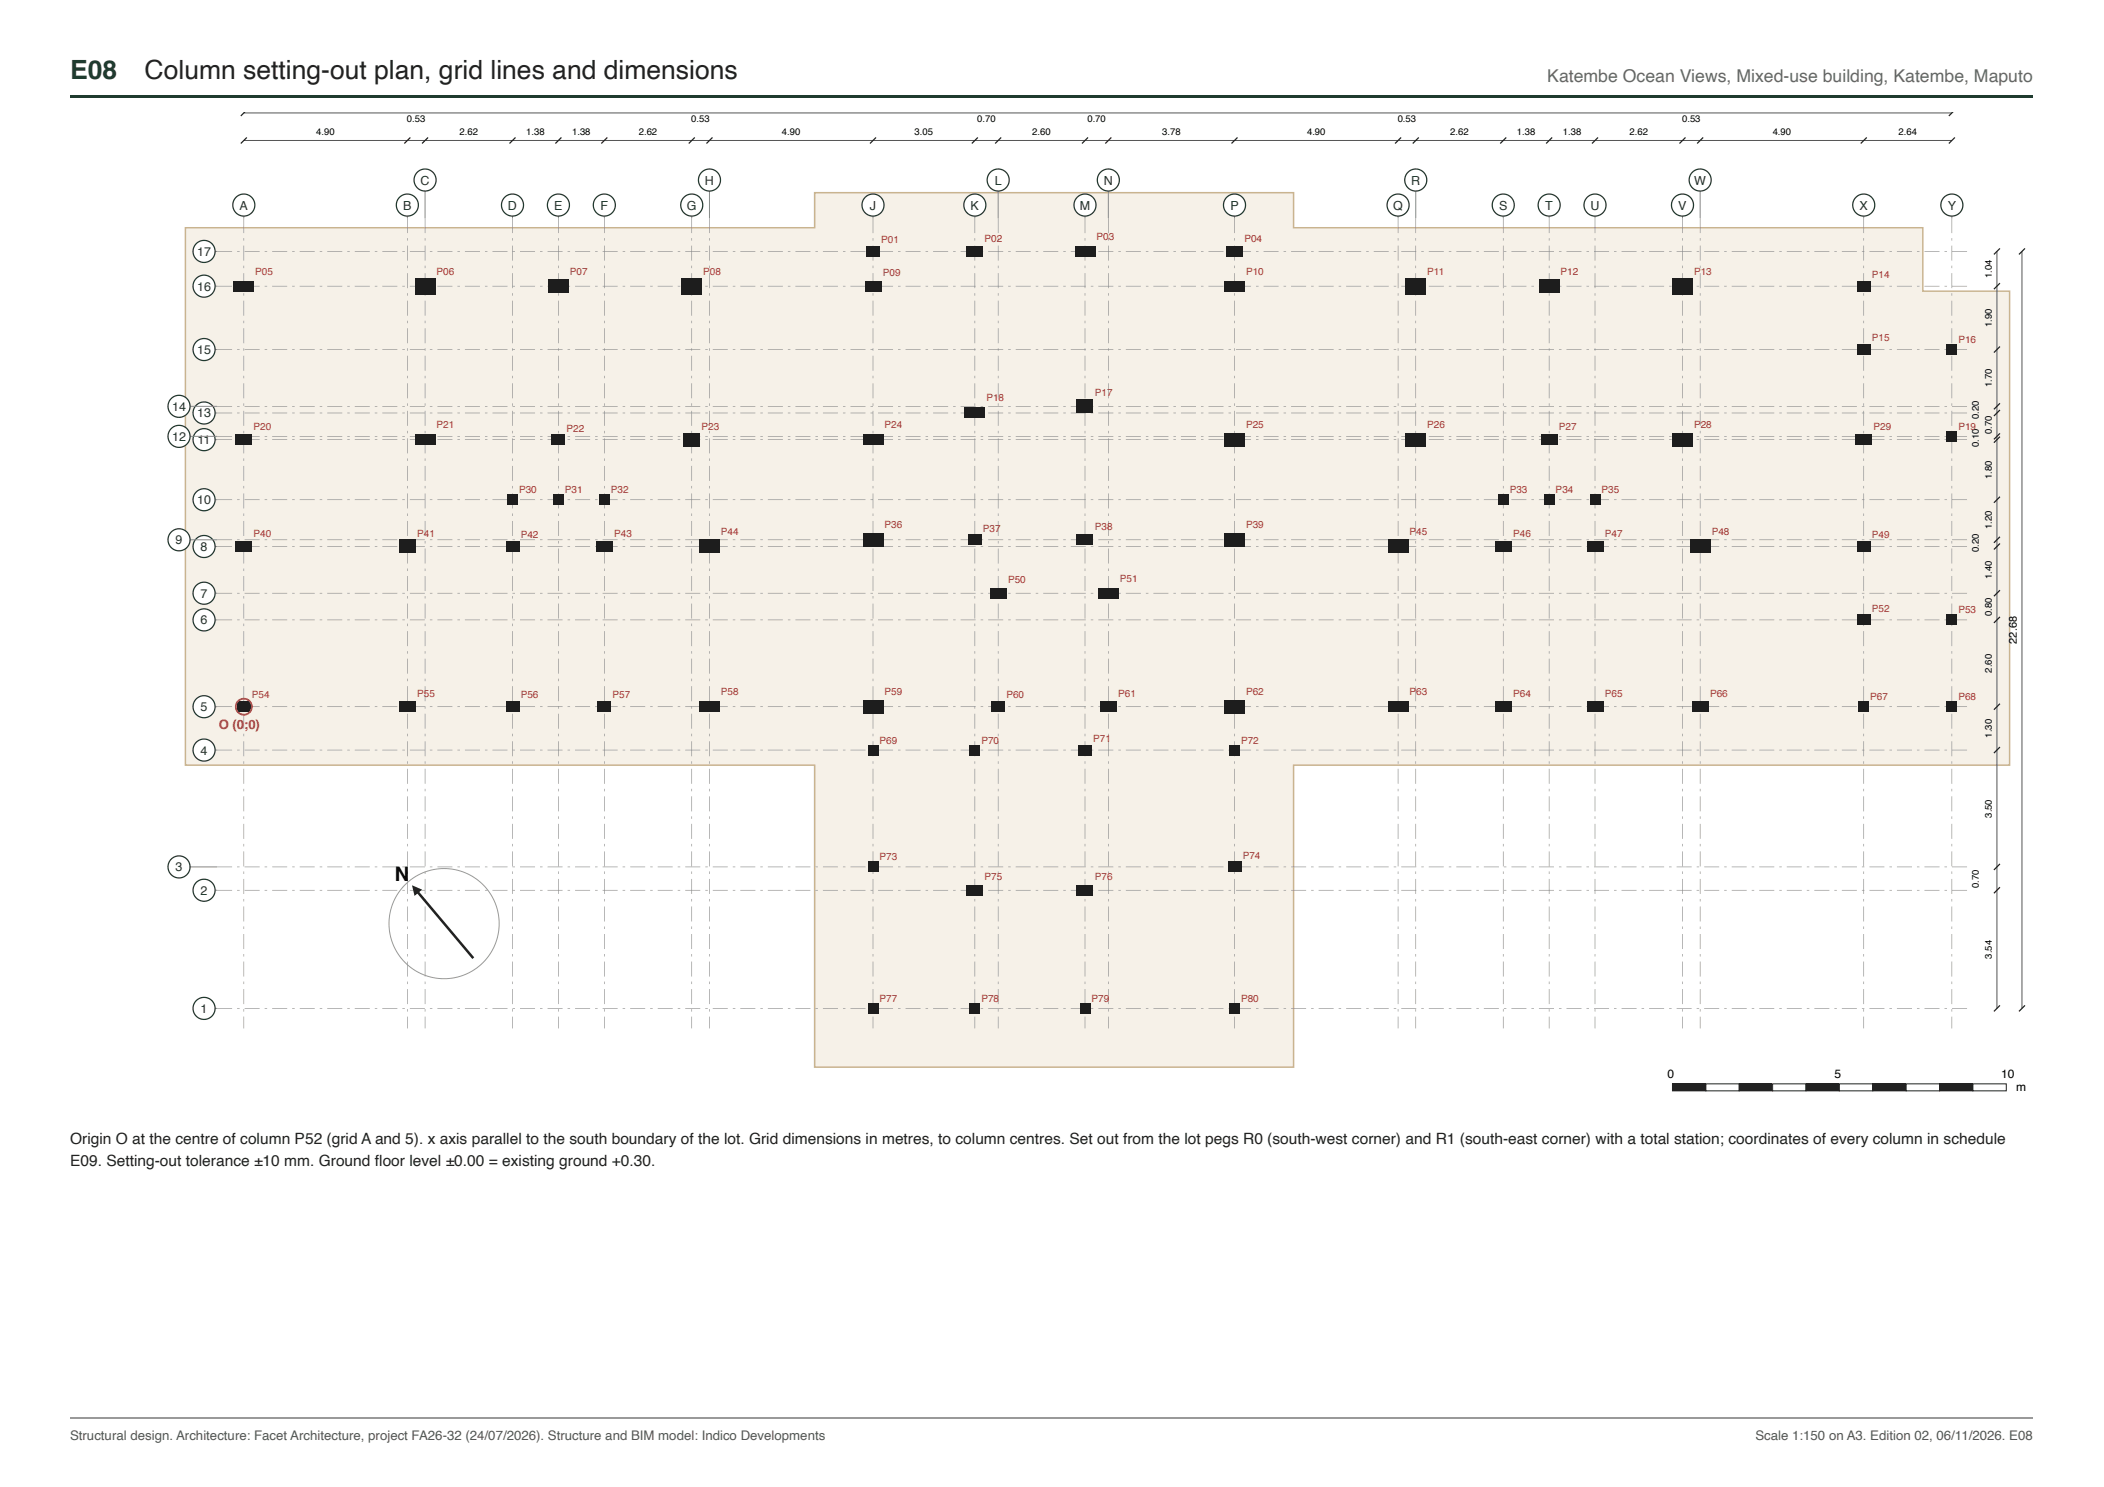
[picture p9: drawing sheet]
<svg xmlns="http://www.w3.org/2000/svg" width="420mm" height="297mm" viewBox="0 0 420 297" stroke-linecap="round" stroke-linejoin="round" font-family="sans-serif">
<defs><g id="words">
<text font-size="5.3" fill="#1f3b2f" x="14" y="15.9">E08</text>
<text font-size="5.3" fill="#222" x="28.9" y="15.9">Column setting-out plan, grid lines and dimensions</text>
<text font-size="4" x="78.8" y="176">N</text>
<text font-size="3.5" fill="#666" x="309" y="16.4">Katembe Ocean Views, Mixed-use building, Katembe, Maputo</text>
<g font-size="3.1" fill="#222">
<text x="14" y="228.6">Origin O at the centre of column P52 (grid A and 5). x axis parallel to the south boundary of the lot. Grid dimensions in metres, to column centres. Set out from the lot pegs R0 (south-west corner) and R1 (south-east corner) with a total station; coordinates of every column in schedule</text>
<text x="14" y="232.8">E09. Setting-out tolerance ±10 mm. Ground fl oor level ±0.00 = existing ground +0.30.</text>
</g>
<text font-size="2.6" fill="#c0392b" x="43.7" y="145.7">O (0;0)</text>
<g font-size="2.6" fill="#555">
<text x="14" y="287.6">Structural design. Architecture: Facet Architecture, project FA26-32 (24/07/2026). Structure and BIM model: Indico Developments</text>
<text x="350.6" y="287.6">Scale 1:150 on A3. Edition 02, 06/11/2026. E08</text>
</g>
<g font-size="2.5" fill="#1f3b2f">
<text x="47.9" y="41.9">A</text>
<text x="80.5" y="41.9">B</text>
<text x="84" y="36.9">C</text>
<text x="101.4" y="41.9">D</text>
<text x="110.7" y="41.9">E</text>
<text x="119.9" y="41.9">F</text>
<text x="137.2" y="41.9">G</text>
<text x="140.8" y="36.9">H</text>
<text x="173.7" y="41.9">J</text>
<text x="193.9" y="41.9">K</text>
<text x="198.7" y="36.9">L</text>
<text x="215.6" y="41.9">M</text>
<text x="220.4" y="36.9">N</text>
<text x="245.7" y="41.9">P</text>
<text x="278.2" y="41.9">Q</text>
<text x="281.8" y="36.9">R</text>
<text x="299.4" y="41.9">S</text>
<text x="308.6" y="41.9">T</text>
<text x="317.6" y="41.9">U</text>
<text x="335.2" y="41.9">V</text>
<text x="338.4" y="36.9">W</text>
<text x="371.4" y="41.9">X</text>
<text x="389" y="41.9">Y</text>
<text x="39.4" y="51.1">17</text>
<text x="39.4" y="58.1">16</text>
<text x="39.4" y="70.7">15</text>
<text x="34.4" y="82.1">14</text>
<text x="39.4" y="83.4">13</text>
<text x="34.4" y="88.1">12</text>
<text x="39.5" y="88.7">11</text>
<text x="39.4" y="100.7">10</text>
<text x="35.1" y="108.7">9</text>
<text x="40.1" y="110.1">8</text>
<text x="40.1" y="119.4">7</text>
<text x="40.1" y="124.7">6</text>
<text x="40.1" y="142.1">5</text>
<text x="40.1" y="150.7">4</text>
<text x="35.1" y="174.1">3</text>
<text x="40.1" y="178.7">2</text>
<text x="40.1" y="202.3">1</text>
</g>
<g font-size="2.4">
<text x="333" y="215.3">0</text>
<text x="366.3" y="215.3">5</text>
<text x="399.7" y="215.3">10</text>
<text x="402.7" y="217.9">m</text>
</g>
<text font-size="2.2" x="402.8" y="128.6" transform="rotate(-90 402.8 128.6)">22.68</text>
<g font-size="2" fill="#a33">
<text x="219" y="47.9">P03</text>
<text x="176" y="48.6">P01</text>
<text x="196.6" y="48.3">P02</text>
<text x="248.5" y="48.3">P04</text>
<text x="51" y="54.9">P05</text>
<text x="87.2" y="54.9">P06</text>
<text x="113.8" y="54.9">P07</text>
<text x="140.5" y="54.9">P</text>
<text x="141.8" y="54.9">08</text>
<text x="176.3" y="55.2">P09</text>
<text x="248.8" y="54.9">P10</text>
<text x="285" y="54.9">P11</text>
<text x="311.7" y="54.9">P12</text>
<text x="338.3" y="54.9">P</text>
<text x="339.6" y="54.9">13</text>
<text x="373.8" y="55.5">P14</text>
<text x="373.8" y="68.2">P15</text>
<text x="391.1" y="68.5">P16</text>
<text x="197" y="80.2">P18</text>
<text x="218.6" y="79.2">P17</text>
<text x="50.7" y="85.9">P20</text>
<text x="87.2" y="85.5">P21</text>
<text x="113.2" y="86.2">P22</text>
<text x="140.1" y="85.9">P23</text>
<text x="176.6" y="85.5">P24</text>
<text x="248.8" y="85.5">P25</text>
<text x="285" y="85.5">P26</text>
<text x="311.3" y="85.9">P27</text>
<text x="338.3" y="85.5">P28</text>
<text x="374.2" y="85.9">P29</text>
<text x="391.1" y="85.9">P19</text>
<text x="103.7" y="98.5">P30</text>
<text x="112.8" y="98.5">P31</text>
<text x="122" y="98.5">P32</text>
<text x="301.5" y="98.5">P33</text>
<text x="310.7" y="98.5">P34</text>
<text x="319.8" y="98.5">P35</text>
<text x="50.7" y="107.2">P40</text>
<text x="83.3" y="107.2">P41</text>
<text x="104" y="107.5">P42</text>
<text x="122.6" y="107.2">P43</text>
<text x="144" y="106.9">P44</text>
<text x="176.6" y="105.5">P36</text>
<text x="196.3" y="106.2">P37</text>
<text x="218.6" y="105.9">P38</text>
<text x="248.8" y="105.5">P39</text>
<text x="281.5" y="106.9">P</text>
<text x="282.9" y="106.9">45</text>
<text x="302.2" y="107.2">P46</text>
<text x="320.5" y="107.2">P47</text>
<text x="341.8" y="106.9">P48</text>
<text x="373.8" y="107.5">P49</text>
<text x="201.3" y="116.5">P50</text>
<text x="223.6" y="116.2">P51</text>
<text x="373.8" y="122.2">P52</text>
<text x="391.1" y="122.5">P53</text>
<text x="50.3" y="139.5">P54</text>
<text x="83.3" y="139.2">P55</text>
<text x="104" y="139.5">P56</text>
<text x="122.3" y="139.5">P57</text>
<text x="144" y="138.9">P58</text>
<text x="176.6" y="138.9">P59</text>
<text x="201" y="139.5">P60</text>
<text x="223.3" y="139.2">P61</text>
<text x="248.8" y="138.9">P62</text>
<text x="281.5" y="138.9">P</text>
<text x="282.9" y="138.9">63</text>
<text x="302.2" y="139.2">P64</text>
<text x="320.5" y="139.2">P65</text>
<text x="341.5" y="139.2">P66</text>
<text x="373.5" y="139.9">P67</text>
<text x="391.1" y="139.9">P68</text>
<text x="175.6" y="148.5">P69</text>
<text x="196" y="148.5">P70</text>
<text x="218.3" y="148.2">P71</text>
<text x="247.8" y="148.5">P72</text>
<text x="175.6" y="171.9">P73</text>
<text x="248.2" y="171.5">P74</text>
<text x="196.6" y="175.9">P75</text>
<text x="218.6" y="175.9">P76</text>
<text x="175.6" y="200.1">P77</text>
<text x="196" y="200.1">P78</text>
<text x="218" y="200.1">P79</text>
<text x="247.8" y="200.1">P80</text>
</g>
<g font-size="1.9">
<text x="63.2" y="27.1">4.90</text>
<text x="81.3" y="24.5">0.53</text>
<text x="91.8" y="27.1">2.62</text>
<text x="105.1" y="27.1">1.38</text>
<text x="114.3" y="27.1">1.38</text>
<text x="127.6" y="27.1">2.62</text>
<text x="138.1" y="24.5">0.53</text>
<text x="156.2" y="27.1">4.90</text>
<text x="182.7" y="27.1">3.05</text>
<text x="195.2" y="24.5">0.70</text>
<text x="206.2" y="27.1">2.60</text>
<text x="217.2" y="24.5">0.70</text>
<text x="232.1" y="27.1">3.78</text>
<text x="261" y="27.1">4.90</text>
<text x="279.1" y="24.5">0.53</text>
<text x="289.6" y="27.1">2.62</text>
<text x="302.9" y="27.1">1.38</text>
<text x="312.1" y="27.1">1.38</text>
<text x="325.4" y="27.1">2.62</text>
<text x="335.9" y="24.5">0.53</text>
<text x="354" y="27.1">4.90</text>
<text x="379.2" y="27.1">2.64</text>
<text x="397.8" y="55.5" transform="rotate(-90 397.8 55.5)">1.04</text>
<text x="397.8" y="65.3" transform="rotate(-90 397.8 65.3)">1.90</text>
<text x="397.8" y="77.3" transform="rotate(-90 397.8 77.3)">1.70</text>
<text x="395.2" y="83.7" transform="rotate(-90 395.2 83.7)">0.20</text>
<text x="395.2" y="89.3" transform="rotate(-90 395.2 89.3)">0.10</text>
<text x="397.8" y="86.7" transform="rotate(-90 397.8 86.7)">0.70</text>
<text x="397.8" y="95.7" transform="rotate(-90 397.8 95.7)">1.80</text>
<text x="397.8" y="105.7" transform="rotate(-90 397.8 105.7)">1.20</text>
<text x="395.2" y="110.3" transform="rotate(-90 395.2 110.3)">0.20</text>
<text x="397.8" y="115.7" transform="rotate(-90 397.8 115.7)">1.40</text>
<text x="397.8" y="123" transform="rotate(-90 397.8 123)">0.80</text>
<text x="397.8" y="134.3" transform="rotate(-90 397.8 134.3)">2.60</text>
<text x="397.8" y="147.3" transform="rotate(-90 397.8 147.3)">1.30</text>
<text x="397.8" y="163.3" transform="rotate(-90 397.8 163.3)">3.50</text>
<text x="395.2" y="177.3" transform="rotate(-90 395.2 177.3)">0.70</text>
<text x="397.8" y="191.5" transform="rotate(-90 397.8 191.5)">3.54</text>
</g>
</g></defs>
<path d="M14 19.1h391.9v.5h-391.9z" fill="#1f3b2f"/>
<path d="M37 45.5h125.7v-7h95.7v7h125.6v12.7h17.3v94.6h-142.9v60.4h-95.7v-60.4h-125.7z" fill="#f6f1e8"/>
<path d="M37 45.5h125.7v-7h95.7v7h125.6v12.7h17.3v94.6h-142.9v60.4h-95.7v-60.4h-125.7z" fill="none" stroke="#c9b48f" stroke-width=".3"/>
<g fill="#888">
<path d="M48.6 43.6h.2v3h-.2zM48.6 47.6h.2v.5h-.2zM48.6 49.1h.2v3h-.2zM48.6 53.1h.2v.5h-.2zM48.6 54.6h.2v3h-.2zM48.6 58.6h.2v.5h-.2zM48.6 60.1h.2v3h-.2zM48.6 64.1h.2v.5h-.2zM48.6 65.6h.2v3h-.2zM48.6 69.6h.2v.5h-.2zM48.6 71.1h.2v3h-.2zM48.6 75.1h.2v.5h-.2zM48.6 76.6h.2v3h-.2zM48.6 80.6h.2v.5h-.2zM48.6 82.1h.2v3h-.2zM48.6 86.1h.2v.5h-.2zM48.6 87.6h.2v3h-.2zM48.6 91.6h.2v.5h-.2zM48.6 93.1h.2v3h-.2zM48.6 97.1h.2v.5h-.2zM48.6 98.6h.2v3h-.2zM48.6 102.6h.2v.5h-.2zM48.6 104.1h.2v3h-.2zM48.6 108.1h.2v.5h-.2zM48.6 109.6h.2v3h-.2zM48.6 113.6h.2v.5h-.2zM48.6 115.1h.2v3h-.2zM48.6 119.1h.2v.5h-.2zM48.6 120.6h.2v3h-.2zM48.6 124.6h.2v.5h-.2zM48.6 126.1h.2v3h-.2zM48.6 130.1h.2v.5h-.2zM48.6 131.6h.2v3h-.2zM48.6 135.6h.2v.5h-.2zM48.6 137.1h.2v3h-.2zM48.6 141.1h.2v.5h-.2zM48.6 142.6h.2v3h-.2zM48.6 146.6h.2v.5h-.2zM48.6 148.1h.2v3h-.2zM48.6 152.1h.2v.5h-.2zM48.6 153.6h.2v3h-.2zM48.6 157.6h.2v.5h-.2zM48.6 159.1h.2v3h-.2zM48.6 163.1h.2v.5h-.2zM48.6 164.6h.2v3h-.2zM48.6 168.6h.2v.5h-.2zM48.6 170.1h.2v3h-.2zM48.6 174.1h.2v.5h-.2zM48.6 175.6h.2v3h-.2zM48.6 179.6h.2v.5h-.2zM48.6 181.1h.2v3h-.2zM48.6 185.1h.2v.5h-.2zM48.6 186.6h.2v3h-.2zM48.6 190.6h.2v.5h-.2zM48.6 192.1h.2v3h-.2zM48.6 196.1h.2v.5h-.2zM48.6 197.6h.2v3h-.2zM48.6 201.6h.2v.5h-.2zM48.6 203.1h.2v2.3h-.2z"/>
<path d="M81.3 43.6h.1v3h-.1zM81.3 47.6h.1v.5h-.1zM81.3 49.1h.1v3h-.1zM81.3 53.1h.1v.5h-.1zM81.3 54.6h.1v3h-.1zM81.3 58.6h.1v.5h-.1zM81.3 60.1h.1v3h-.1zM81.3 64.1h.1v.5h-.1zM81.3 65.6h.1v3h-.1zM81.3 69.6h.1v.5h-.1zM81.3 71.1h.1v3h-.1zM81.3 75.1h.1v.5h-.1zM81.3 76.6h.1v3h-.1zM81.3 80.6h.1v.5h-.1zM81.3 82.1h.1v3h-.1zM81.3 86.1h.1v.5h-.1zM81.3 87.6h.1v3h-.1zM81.3 91.6h.1v.5h-.1zM81.3 93.1h.1v3h-.1zM81.3 97.1h.1v.5h-.1zM81.3 98.6h.1v3h-.1zM81.3 102.6h.1v.5h-.1zM81.3 104.1h.1v3h-.1zM81.3 108.1h.1v.5h-.1zM81.3 109.6h.1v3h-.1zM81.3 113.6h.1v.5h-.1zM81.3 115.1h.1v3h-.1zM81.3 119.1h.1v.5h-.1zM81.3 120.6h.1v3h-.1zM81.3 124.6h.1v.5h-.1zM81.3 126.1h.1v3h-.1zM81.3 130.1h.1v.5h-.1zM81.3 131.6h.1v3h-.1zM81.3 135.6h.1v.5h-.1zM81.3 137.1h.1v3h-.1zM81.3 141.1h.1v.5h-.1zM81.3 142.6h.1v3h-.1zM81.3 146.6h.1v.5h-.1zM81.3 148.1h.1v3h-.1zM81.3 152.1h.1v.5h-.1zM81.3 153.6h.1v3h-.1zM81.3 157.6h.1v.5h-.1zM81.3 159.1h.1v3h-.1zM81.3 163.1h.1v.5h-.1zM81.3 164.6h.1v3h-.1zM81.3 168.6h.1v.5h-.1zM81.3 170.1h.1v3h-.1zM81.3 174.1h.1v.5h-.1zM81.3 175.6h.1v3h-.1zM81.3 179.6h.1v.5h-.1zM81.3 181.1h.1v3h-.1zM81.3 185.1h.1v.5h-.1zM81.3 186.6h.1v3h-.1zM81.3 190.6h.1v.5h-.1zM81.3 192.1h.1v3h-.1zM81.3 196.1h.1v.5h-.1zM81.3 197.6h.1v3h-.1zM81.3 201.6h.1v.5h-.1zM81.3 203.1h.1v2.3h-.1z"/>
<path d="M84.8 43.6h.2v3h-.2zM84.8 47.6h.2v.5h-.2zM84.8 49.1h.2v3h-.2zM84.8 53.1h.2v.5h-.2zM84.8 54.6h.2v3h-.2zM84.8 58.6h.2v.5h-.2zM84.8 60.1h.2v3h-.2zM84.8 64.1h.2v.5h-.2zM84.8 65.6h.2v3h-.2zM84.8 69.6h.2v.5h-.2zM84.8 71.1h.2v3h-.2zM84.8 75.1h.2v.5h-.2zM84.8 76.6h.2v3h-.2zM84.8 80.6h.2v.5h-.2zM84.8 82.1h.2v3h-.2zM84.8 86.1h.2v.5h-.2zM84.8 87.6h.2v3h-.2zM84.8 91.6h.2v.5h-.2zM84.8 93.1h.2v3h-.2zM84.8 97.1h.2v.5h-.2zM84.8 98.6h.2v3h-.2zM84.8 102.6h.2v.5h-.2zM84.8 104.1h.2v3h-.2zM84.8 108.1h.2v.5h-.2zM84.8 109.6h.2v3h-.2zM84.8 113.6h.2v.5h-.2zM84.8 115.1h.2v3h-.2zM84.8 119.1h.2v.5h-.2zM84.8 120.6h.2v3h-.2zM84.8 124.6h.2v.5h-.2zM84.8 126.1h.2v3h-.2zM84.8 130.1h.2v.5h-.2zM84.8 131.6h.2v3h-.2zM84.8 135.6h.2v.5h-.2zM84.8 137.1h.2v3h-.2zM84.8 141.1h.2v.5h-.2zM84.8 142.6h.2v3h-.2zM84.8 146.6h.2v.5h-.2zM84.8 148.1h.2v3h-.2zM84.8 152.1h.2v.5h-.2zM84.8 153.6h.2v3h-.2zM84.8 157.6h.2v.5h-.2zM84.8 159.1h.2v3h-.2zM84.8 163.1h.2v.5h-.2zM84.8 164.6h.2v3h-.2zM84.8 168.6h.2v.5h-.2zM84.8 170.1h.2v3h-.2zM84.8 174.1h.2v.5h-.2zM84.8 175.6h.2v3h-.2zM84.8 179.6h.2v.5h-.2zM84.8 181.1h.2v3h-.2zM84.8 185.1h.2v.5h-.2zM84.8 186.6h.2v3h-.2zM84.8 190.6h.2v.5h-.2zM84.8 192.1h.2v3h-.2zM84.8 196.1h.2v.5h-.2zM84.8 197.6h.2v3h-.2zM84.8 201.6h.2v.5h-.2zM84.8 203.1h.2v2.3h-.2z"/>
<path d="M102.3 43.6h.1v3h-.1zM102.3 47.6h.1v.5h-.1zM102.3 49.1h.1v3h-.1zM102.3 53.1h.1v.5h-.1zM102.3 54.6h.1v3h-.1zM102.3 58.6h.1v.5h-.1zM102.3 60.1h.1v3h-.1zM102.3 64.1h.1v.5h-.1zM102.3 65.6h.1v3h-.1zM102.3 69.6h.1v.5h-.1zM102.3 71.1h.1v3h-.1zM102.3 75.1h.1v.5h-.1zM102.3 76.6h.1v3h-.1zM102.3 80.6h.1v.5h-.1zM102.3 82.1h.1v3h-.1zM102.3 86.1h.1v.5h-.1zM102.3 87.6h.1v3h-.1zM102.3 91.6h.1v.5h-.1zM102.3 93.1h.1v3h-.1zM102.3 97.1h.1v.5h-.1zM102.3 98.6h.1v3h-.1zM102.3 102.6h.1v.5h-.1zM102.3 104.1h.1v3h-.1zM102.3 108.1h.1v.5h-.1zM102.3 109.6h.1v3h-.1zM102.3 113.6h.1v.5h-.1zM102.3 115.1h.1v3h-.1zM102.3 119.1h.1v.5h-.1zM102.3 120.6h.1v3h-.1zM102.3 124.6h.1v.5h-.1zM102.3 126.1h.1v3h-.1zM102.3 130.1h.1v.5h-.1zM102.3 131.6h.1v3h-.1zM102.3 135.6h.1v.5h-.1zM102.3 137.1h.1v3h-.1zM102.3 141.1h.1v.5h-.1zM102.3 142.6h.1v3h-.1zM102.3 146.6h.1v.5h-.1zM102.3 148.1h.1v3h-.1zM102.3 152.1h.1v.5h-.1zM102.3 153.6h.1v3h-.1zM102.3 157.6h.1v.5h-.1zM102.3 159.1h.1v3h-.1zM102.3 163.1h.1v.5h-.1zM102.3 164.6h.1v3h-.1zM102.3 168.6h.1v.5h-.1zM102.3 170.1h.1v3h-.1zM102.3 174.1h.1v.5h-.1zM102.3 175.6h.1v3h-.1zM102.3 179.6h.1v.5h-.1zM102.3 181.1h.1v3h-.1zM102.3 185.1h.1v.5h-.1zM102.3 186.6h.1v3h-.1zM102.3 190.6h.1v.5h-.1zM102.3 192.1h.1v3h-.1zM102.3 196.1h.1v.5h-.1zM102.3 197.6h.1v3h-.1zM102.3 201.6h.1v.5h-.1zM102.3 203.1h.1v2.3h-.1z"/>
<path d="M111.5 43.6h.1v3h-.1zM111.5 47.6h.1v.5h-.1zM111.5 49.1h.1v3h-.1zM111.5 53.1h.1v.5h-.1zM111.5 54.6h.1v3h-.1zM111.5 58.6h.1v.5h-.1zM111.5 60.1h.1v3h-.1zM111.5 64.1h.1v.5h-.1zM111.5 65.6h.1v3h-.1zM111.5 69.6h.1v.5h-.1zM111.5 71.1h.1v3h-.1zM111.5 75.1h.1v.5h-.1zM111.5 76.6h.1v3h-.1zM111.5 80.6h.1v.5h-.1zM111.5 82.1h.1v3h-.1zM111.5 86.1h.1v.5h-.1zM111.5 87.6h.1v3h-.1zM111.5 91.6h.1v.5h-.1zM111.5 93.1h.1v3h-.1zM111.5 97.1h.1v.5h-.1zM111.5 98.6h.1v3h-.1zM111.5 102.6h.1v.5h-.1zM111.5 104.1h.1v3h-.1zM111.5 108.1h.1v.5h-.1zM111.5 109.6h.1v3h-.1zM111.5 113.6h.1v.5h-.1zM111.5 115.1h.1v3h-.1zM111.5 119.1h.1v.5h-.1zM111.5 120.6h.1v3h-.1zM111.5 124.6h.1v.5h-.1zM111.5 126.1h.1v3h-.1zM111.5 130.1h.1v.5h-.1zM111.5 131.6h.1v3h-.1zM111.5 135.6h.1v.5h-.1zM111.5 137.1h.1v3h-.1zM111.5 141.1h.1v.5h-.1zM111.5 142.6h.1v3h-.1zM111.5 146.6h.1v.5h-.1zM111.5 148.1h.1v3h-.1zM111.5 152.1h.1v.5h-.1zM111.5 153.6h.1v3h-.1zM111.5 157.6h.1v.5h-.1zM111.5 159.1h.1v3h-.1zM111.5 163.1h.1v.5h-.1zM111.5 164.6h.1v3h-.1zM111.5 168.6h.1v.5h-.1zM111.5 170.1h.1v3h-.1zM111.5 174.1h.1v.5h-.1zM111.5 175.6h.1v3h-.1zM111.5 179.6h.1v.5h-.1zM111.5 181.1h.1v3h-.1zM111.5 185.1h.1v.5h-.1zM111.5 186.6h.1v3h-.1zM111.5 190.6h.1v.5h-.1zM111.5 192.1h.1v3h-.1zM111.5 196.1h.1v.5h-.1zM111.5 197.6h.1v3h-.1zM111.5 201.6h.1v.5h-.1zM111.5 203.1h.1v2.3h-.1z"/>
<path d="M120.6 43.6h.2v3h-.2zM120.6 47.6h.2v.5h-.2zM120.6 49.1h.2v3h-.2zM120.6 53.1h.2v.5h-.2zM120.6 54.6h.2v3h-.2zM120.6 58.6h.2v.5h-.2zM120.6 60.1h.2v3h-.2zM120.6 64.1h.2v.5h-.2zM120.6 65.6h.2v3h-.2zM120.6 69.6h.2v.5h-.2zM120.6 71.1h.2v3h-.2zM120.6 75.1h.2v.5h-.2zM120.6 76.6h.2v3h-.2zM120.6 80.6h.2v.5h-.2zM120.6 82.1h.2v3h-.2zM120.6 86.1h.2v.5h-.2zM120.6 87.6h.2v3h-.2zM120.6 91.6h.2v.5h-.2zM120.6 93.1h.2v3h-.2zM120.6 97.1h.2v.5h-.2zM120.6 98.6h.2v3h-.2zM120.6 102.6h.2v.5h-.2zM120.6 104.1h.2v3h-.2zM120.6 108.1h.2v.5h-.2zM120.6 109.6h.2v3h-.2zM120.6 113.6h.2v.5h-.2zM120.6 115.1h.2v3h-.2zM120.6 119.1h.2v.5h-.2zM120.6 120.6h.2v3h-.2zM120.6 124.6h.2v.5h-.2zM120.6 126.1h.2v3h-.2zM120.6 130.1h.2v.5h-.2zM120.6 131.6h.2v3h-.2zM120.6 135.6h.2v.5h-.2zM120.6 137.1h.2v3h-.2zM120.6 141.1h.2v.5h-.2zM120.6 142.6h.2v3h-.2zM120.6 146.6h.2v.5h-.2zM120.6 148.1h.2v3h-.2zM120.6 152.1h.2v.5h-.2zM120.6 153.6h.2v3h-.2zM120.6 157.6h.2v.5h-.2zM120.6 159.1h.2v3h-.2zM120.6 163.1h.2v.5h-.2zM120.6 164.6h.2v3h-.2zM120.6 168.6h.2v.5h-.2zM120.6 170.1h.2v3h-.2zM120.6 174.1h.2v.5h-.2zM120.6 175.6h.2v3h-.2zM120.6 179.6h.2v.5h-.2zM120.6 181.1h.2v3h-.2zM120.6 185.1h.2v.5h-.2zM120.6 186.6h.2v3h-.2zM120.6 190.6h.2v.5h-.2zM120.6 192.1h.2v3h-.2zM120.6 196.1h.2v.5h-.2zM120.6 197.6h.2v3h-.2zM120.6 201.6h.2v.5h-.2zM120.6 203.1h.2v2.3h-.2z"/>
<path d="M138.1 43.6h.1v3h-.1zM138.1 47.6h.1v.5h-.1zM138.1 49.1h.1v3h-.1zM138.1 53.1h.1v.5h-.1zM138.1 54.6h.1v3h-.1zM138.1 58.6h.1v.5h-.1zM138.1 60.1h.1v3h-.1zM138.1 64.1h.1v.5h-.1zM138.1 65.6h.1v3h-.1zM138.1 69.6h.1v.5h-.1zM138.1 71.1h.1v3h-.1zM138.1 75.1h.1v.5h-.1zM138.1 76.6h.1v3h-.1zM138.1 80.6h.1v.5h-.1zM138.1 82.1h.1v3h-.1zM138.1 86.1h.1v.5h-.1zM138.1 87.6h.1v3h-.1zM138.1 91.6h.1v.5h-.1zM138.1 93.1h.1v3h-.1zM138.1 97.1h.1v.5h-.1zM138.1 98.6h.1v3h-.1zM138.1 102.6h.1v.5h-.1zM138.1 104.1h.1v3h-.1zM138.1 108.1h.1v.5h-.1zM138.1 109.6h.1v3h-.1zM138.1 113.6h.1v.5h-.1zM138.1 115.1h.1v3h-.1zM138.1 119.1h.1v.5h-.1zM138.1 120.6h.1v3h-.1zM138.1 124.6h.1v.5h-.1zM138.1 126.1h.1v3h-.1zM138.1 130.1h.1v.5h-.1zM138.1 131.6h.1v3h-.1zM138.1 135.6h.1v.5h-.1zM138.1 137.1h.1v3h-.1zM138.1 141.1h.1v.5h-.1zM138.1 142.6h.1v3h-.1zM138.1 146.6h.1v.5h-.1zM138.1 148.1h.1v3h-.1zM138.1 152.1h.1v.5h-.1zM138.1 153.6h.1v3h-.1zM138.1 157.6h.1v.5h-.1zM138.1 159.1h.1v3h-.1zM138.1 163.1h.1v.5h-.1zM138.1 164.6h.1v3h-.1zM138.1 168.6h.1v.5h-.1zM138.1 170.1h.1v3h-.1zM138.1 174.1h.1v.5h-.1zM138.1 175.6h.1v3h-.1zM138.1 179.6h.1v.5h-.1zM138.1 181.1h.1v3h-.1zM138.1 185.1h.1v.5h-.1zM138.1 186.6h.1v3h-.1zM138.1 190.6h.1v.5h-.1zM138.1 192.1h.1v3h-.1zM138.1 196.1h.1v.5h-.1zM138.1 197.6h.1v3h-.1zM138.1 201.6h.1v.5h-.1zM138.1 203.1h.1v2.3h-.1z"/>
<path d="M141.6 43.6h.2v3h-.2zM141.6 47.6h.2v.5h-.2zM141.6 49.1h.2v3h-.2zM141.6 53.1h.2v.5h-.2zM141.6 54.6h.2v3h-.2zM141.6 58.6h.2v.5h-.2zM141.6 60.1h.2v3h-.2zM141.6 64.1h.2v.5h-.2zM141.6 65.6h.2v3h-.2zM141.6 69.6h.2v.5h-.2zM141.6 71.1h.2v3h-.2zM141.6 75.1h.2v.5h-.2zM141.6 76.6h.2v3h-.2zM141.6 80.6h.2v.5h-.2zM141.6 82.1h.2v3h-.2zM141.6 86.1h.2v.5h-.2zM141.6 87.6h.2v3h-.2zM141.6 91.6h.2v.5h-.2zM141.6 93.1h.2v3h-.2zM141.6 97.1h.2v.5h-.2zM141.6 98.6h.2v3h-.2zM141.6 102.6h.2v.5h-.2zM141.6 104.1h.2v3h-.2zM141.6 108.1h.2v.5h-.2zM141.6 109.6h.2v3h-.2zM141.6 113.6h.2v.5h-.2zM141.6 115.1h.2v3h-.2zM141.6 119.1h.2v.5h-.2zM141.6 120.6h.2v3h-.2zM141.6 124.6h.2v.5h-.2zM141.6 126.1h.2v3h-.2zM141.6 130.1h.2v.5h-.2zM141.6 131.6h.2v3h-.2zM141.6 135.6h.2v.5h-.2zM141.6 137.1h.2v3h-.2zM141.6 141.1h.2v.5h-.2zM141.6 142.6h.2v3h-.2zM141.6 146.6h.2v.5h-.2zM141.6 148.1h.2v3h-.2zM141.6 152.1h.2v.5h-.2zM141.6 153.6h.2v3h-.2zM141.6 157.6h.2v.5h-.2zM141.6 159.1h.2v3h-.2zM141.6 163.1h.2v.5h-.2zM141.6 164.6h.2v3h-.2zM141.6 168.6h.2v.5h-.2zM141.6 170.1h.2v3h-.2zM141.6 174.1h.2v.5h-.2zM141.6 175.6h.2v3h-.2zM141.6 179.6h.2v.5h-.2zM141.6 181.1h.2v3h-.2zM141.6 185.1h.2v.5h-.2zM141.6 186.6h.2v3h-.2zM141.6 190.6h.2v.5h-.2zM141.6 192.1h.2v3h-.2zM141.6 196.1h.2v.5h-.2zM141.6 197.6h.2v3h-.2zM141.6 201.6h.2v.5h-.2zM141.6 203.1h.2v2.3h-.2z"/>
<path d="M174.3 43.6h.1v3h-.1zM174.3 47.6h.1v.5h-.1zM174.3 49.1h.1v3h-.1zM174.3 53.1h.1v.5h-.1zM174.3 54.6h.1v3h-.1zM174.3 58.6h.1v.5h-.1zM174.3 60.1h.1v3h-.1zM174.3 64.1h.1v.5h-.1zM174.3 65.6h.1v3h-.1zM174.3 69.6h.1v.5h-.1zM174.3 71.1h.1v3h-.1zM174.3 75.1h.1v.5h-.1zM174.3 76.6h.1v3h-.1zM174.3 80.6h.1v.5h-.1zM174.3 82.1h.1v3h-.1zM174.3 86.1h.1v.5h-.1zM174.3 87.6h.1v3h-.1zM174.3 91.6h.1v.5h-.1zM174.3 93.1h.1v3h-.1zM174.3 97.1h.1v.5h-.1zM174.3 98.6h.1v3h-.1zM174.3 102.6h.1v.5h-.1zM174.3 104.1h.1v3h-.1zM174.3 108.1h.1v.5h-.1zM174.3 109.6h.1v3h-.1zM174.3 113.6h.1v.5h-.1zM174.3 115.1h.1v3h-.1zM174.3 119.1h.1v.5h-.1zM174.3 120.6h.1v3h-.1zM174.3 124.6h.1v.5h-.1zM174.3 126.1h.1v3h-.1zM174.3 130.1h.1v.5h-.1zM174.3 131.6h.1v3h-.1zM174.3 135.6h.1v.5h-.1zM174.3 137.1h.1v3h-.1zM174.3 141.1h.1v.5h-.1zM174.3 142.6h.1v3h-.1zM174.3 146.6h.1v.5h-.1zM174.3 148.1h.1v3h-.1zM174.3 152.1h.1v.5h-.1zM174.3 153.6h.1v3h-.1zM174.3 157.6h.1v.5h-.1zM174.3 159.1h.1v3h-.1zM174.3 163.1h.1v.5h-.1zM174.3 164.6h.1v3h-.1zM174.3 168.6h.1v.5h-.1zM174.3 170.1h.1v3h-.1zM174.3 174.1h.1v.5h-.1zM174.3 175.6h.1v3h-.1zM174.3 179.6h.1v.5h-.1zM174.3 181.1h.1v3h-.1zM174.3 185.1h.1v.5h-.1zM174.3 186.6h.1v3h-.1zM174.3 190.6h.1v.5h-.1zM174.3 192.1h.1v3h-.1zM174.3 196.1h.1v.5h-.1zM174.3 197.6h.1v3h-.1zM174.3 201.6h.1v.5h-.1zM174.3 203.1h.1v2.3h-.1z"/>
<path d="M194.6 43.6h.2v3h-.2zM194.6 47.6h.2v.5h-.2zM194.6 49.1h.2v3h-.2zM194.6 53.1h.2v.5h-.2zM194.6 54.6h.2v3h-.2zM194.6 58.6h.2v.5h-.2zM194.6 60.1h.2v3h-.2zM194.6 64.1h.2v.5h-.2zM194.6 65.6h.2v3h-.2zM194.6 69.6h.2v.5h-.2zM194.6 71.1h.2v3h-.2zM194.6 75.1h.2v.5h-.2zM194.6 76.6h.2v3h-.2zM194.6 80.6h.2v.5h-.2zM194.6 82.1h.2v3h-.2zM194.6 86.1h.2v.5h-.2zM194.6 87.6h.2v3h-.2zM194.6 91.6h.2v.5h-.2zM194.6 93.1h.2v3h-.2zM194.6 97.1h.2v.5h-.2zM194.6 98.6h.2v3h-.2zM194.6 102.6h.2v.5h-.2zM194.6 104.1h.2v3h-.2zM194.6 108.1h.2v.5h-.2zM194.6 109.6h.2v3h-.2zM194.6 113.6h.2v.5h-.2zM194.6 115.1h.2v3h-.2zM194.6 119.1h.2v.5h-.2zM194.6 120.6h.2v3h-.2zM194.6 124.6h.2v.5h-.2zM194.6 126.1h.2v3h-.2zM194.6 130.1h.2v.5h-.2zM194.6 131.6h.2v3h-.2zM194.6 135.6h.2v.5h-.2zM194.6 137.1h.2v3h-.2zM194.6 141.1h.2v.5h-.2zM194.6 142.6h.2v3h-.2zM194.6 146.6h.2v.5h-.2zM194.6 148.1h.2v3h-.2zM194.6 152.1h.2v.5h-.2zM194.6 153.6h.2v3h-.2zM194.6 157.6h.2v.5h-.2zM194.6 159.1h.2v3h-.2zM194.6 163.1h.2v.5h-.2zM194.6 164.6h.2v3h-.2zM194.6 168.6h.2v.5h-.2zM194.6 170.1h.2v3h-.2zM194.6 174.1h.2v.5h-.2zM194.6 175.6h.2v3h-.2zM194.6 179.6h.2v.5h-.2zM194.6 181.1h.2v3h-.2zM194.6 185.1h.2v.5h-.2zM194.6 186.6h.2v3h-.2zM194.6 190.6h.2v.5h-.2zM194.6 192.1h.2v3h-.2zM194.6 196.1h.2v.5h-.2zM194.6 197.6h.2v3h-.2zM194.6 201.6h.2v.5h-.2zM194.6 203.1h.2v2.3h-.2z"/>
<path d="M199.3 43.6h.1v3h-.1zM199.3 47.6h.1v.5h-.1zM199.3 49.1h.1v3h-.1zM199.3 53.1h.1v.5h-.1zM199.3 54.6h.1v3h-.1zM199.3 58.6h.1v.5h-.1zM199.3 60.1h.1v3h-.1zM199.3 64.1h.1v.5h-.1zM199.3 65.6h.1v3h-.1zM199.3 69.6h.1v.5h-.1zM199.3 71.1h.1v3h-.1zM199.3 75.1h.1v.5h-.1zM199.3 76.6h.1v3h-.1zM199.3 80.6h.1v.5h-.1zM199.3 82.1h.1v3h-.1zM199.3 86.1h.1v.5h-.1zM199.3 87.6h.1v3h-.1zM199.3 91.6h.1v.5h-.1zM199.3 93.1h.1v3h-.1zM199.3 97.1h.1v.5h-.1zM199.3 98.6h.1v3h-.1zM199.3 102.6h.1v.5h-.1zM199.3 104.1h.1v3h-.1zM199.3 108.1h.1v.5h-.1zM199.3 109.6h.1v3h-.1zM199.3 113.6h.1v.5h-.1zM199.3 115.1h.1v3h-.1zM199.3 119.1h.1v.5h-.1zM199.3 120.6h.1v3h-.1zM199.3 124.6h.1v.5h-.1zM199.3 126.1h.1v3h-.1zM199.3 130.1h.1v.5h-.1zM199.3 131.6h.1v3h-.1zM199.3 135.6h.1v.5h-.1zM199.3 137.1h.1v3h-.1zM199.3 141.1h.1v.5h-.1zM199.3 142.6h.1v3h-.1zM199.3 146.6h.1v.5h-.1zM199.3 148.1h.1v3h-.1zM199.3 152.1h.1v.5h-.1zM199.3 153.6h.1v3h-.1zM199.3 157.6h.1v.5h-.1zM199.3 159.1h.1v3h-.1zM199.3 163.1h.1v.5h-.1zM199.3 164.6h.1v3h-.1zM199.3 168.6h.1v.5h-.1zM199.3 170.1h.1v3h-.1zM199.3 174.1h.1v.5h-.1zM199.3 175.6h.1v3h-.1zM199.3 179.6h.1v.5h-.1zM199.3 181.1h.1v3h-.1zM199.3 185.1h.1v.5h-.1zM199.3 186.6h.1v3h-.1zM199.3 190.6h.1v.5h-.1zM199.3 192.1h.1v3h-.1zM199.3 196.1h.1v.5h-.1zM199.3 197.6h.1v3h-.1zM199.3 201.6h.1v.5h-.1zM199.3 203.1h.1v2.3h-.1z"/>
<path d="M216.6 43.6h.2v3h-.2zM216.6 47.6h.2v.5h-.2zM216.6 49.1h.2v3h-.2zM216.6 53.1h.2v.5h-.2zM216.6 54.6h.2v3h-.2zM216.6 58.6h.2v.5h-.2zM216.6 60.1h.2v3h-.2zM216.6 64.1h.2v.5h-.2zM216.6 65.6h.2v3h-.2zM216.6 69.6h.2v.5h-.2zM216.6 71.1h.2v3h-.2zM216.6 75.1h.2v.5h-.2zM216.6 76.6h.2v3h-.2zM216.6 80.6h.2v.5h-.2zM216.6 82.1h.2v3h-.2zM216.6 86.1h.2v.5h-.2zM216.6 87.6h.2v3h-.2zM216.6 91.6h.2v.5h-.2zM216.6 93.1h.2v3h-.2zM216.6 97.1h.2v.5h-.2zM216.6 98.6h.2v3h-.2zM216.6 102.6h.2v.5h-.2zM216.6 104.1h.2v3h-.2zM216.6 108.1h.2v.5h-.2zM216.6 109.6h.2v3h-.2zM216.6 113.6h.2v.5h-.2zM216.6 115.1h.2v3h-.2zM216.6 119.1h.2v.5h-.2zM216.6 120.6h.2v3h-.2zM216.6 124.6h.2v.5h-.2zM216.6 126.1h.2v3h-.2zM216.6 130.1h.2v.5h-.2zM216.6 131.6h.2v3h-.2zM216.6 135.6h.2v.5h-.2zM216.6 137.1h.2v3h-.2zM216.6 141.1h.2v.5h-.2zM216.6 142.6h.2v3h-.2zM216.6 146.6h.2v.5h-.2zM216.6 148.1h.2v3h-.2zM216.6 152.1h.2v.5h-.2zM216.6 153.6h.2v3h-.2zM216.6 157.6h.2v.5h-.2zM216.6 159.1h.2v3h-.2zM216.6 163.1h.2v.5h-.2zM216.6 164.6h.2v3h-.2zM216.6 168.6h.2v.5h-.2zM216.6 170.1h.2v3h-.2zM216.6 174.1h.2v.5h-.2zM216.6 175.6h.2v3h-.2zM216.6 179.6h.2v.5h-.2zM216.6 181.1h.2v3h-.2zM216.6 185.1h.2v.5h-.2zM216.6 186.6h.2v3h-.2zM216.6 190.6h.2v.5h-.2zM216.6 192.1h.2v3h-.2zM216.6 196.1h.2v.5h-.2zM216.6 197.6h.2v3h-.2zM216.6 201.6h.2v.5h-.2zM216.6 203.1h.2v2.3h-.2z"/>
<path d="M221.3 43.6h.1v3h-.1zM221.3 47.6h.1v.5h-.1zM221.3 49.1h.1v3h-.1zM221.3 53.1h.1v.5h-.1zM221.3 54.6h.1v3h-.1zM221.3 58.6h.1v.5h-.1zM221.3 60.1h.1v3h-.1zM221.3 64.1h.1v.5h-.1zM221.3 65.6h.1v3h-.1zM221.3 69.6h.1v.5h-.1zM221.3 71.1h.1v3h-.1zM221.3 75.1h.1v.5h-.1zM221.3 76.6h.1v3h-.1zM221.3 80.6h.1v.5h-.1zM221.3 82.1h.1v3h-.1zM221.3 86.1h.1v.5h-.1zM221.3 87.6h.1v3h-.1zM221.3 91.6h.1v.5h-.1zM221.3 93.1h.1v3h-.1zM221.3 97.1h.1v.5h-.1zM221.3 98.6h.1v3h-.1zM221.3 102.6h.1v.5h-.1zM221.3 104.1h.1v3h-.1zM221.3 108.1h.1v.5h-.1zM221.3 109.6h.1v3h-.1zM221.3 113.6h.1v.5h-.1zM221.3 115.1h.1v3h-.1zM221.3 119.1h.1v.5h-.1zM221.3 120.6h.1v3h-.1zM221.3 124.6h.1v.5h-.1zM221.3 126.1h.1v3h-.1zM221.3 130.1h.1v.5h-.1zM221.3 131.6h.1v3h-.1zM221.3 135.6h.1v.5h-.1zM221.3 137.1h.1v3h-.1zM221.3 141.1h.1v.5h-.1zM221.3 142.6h.1v3h-.1zM221.3 146.6h.1v.5h-.1zM221.3 148.1h.1v3h-.1zM221.3 152.1h.1v.5h-.1zM221.3 153.6h.1v3h-.1zM221.3 157.6h.1v.5h-.1zM221.3 159.1h.1v3h-.1zM221.3 163.1h.1v.5h-.1zM221.3 164.6h.1v3h-.1zM221.3 168.6h.1v.5h-.1zM221.3 170.1h.1v3h-.1zM221.3 174.1h.1v.5h-.1zM221.3 175.6h.1v3h-.1zM221.3 179.6h.1v.5h-.1zM221.3 181.1h.1v3h-.1zM221.3 185.1h.1v.5h-.1zM221.3 186.6h.1v3h-.1zM221.3 190.6h.1v.5h-.1zM221.3 192.1h.1v3h-.1zM221.3 196.1h.1v.5h-.1zM221.3 197.6h.1v3h-.1zM221.3 201.6h.1v.5h-.1zM221.3 203.1h.1v2.3h-.1z"/>
<path d="M246.5 43.6h.1v3h-.1zM246.5 47.6h.1v.5h-.1zM246.5 49.1h.1v3h-.1zM246.5 53.1h.1v.5h-.1zM246.5 54.6h.1v3h-.1zM246.5 58.6h.1v.5h-.1zM246.5 60.1h.1v3h-.1zM246.5 64.1h.1v.5h-.1zM246.5 65.6h.1v3h-.1zM246.5 69.6h.1v.5h-.1zM246.5 71.1h.1v3h-.1zM246.5 75.1h.1v.5h-.1zM246.5 76.6h.1v3h-.1zM246.5 80.6h.1v.5h-.1zM246.5 82.1h.1v3h-.1zM246.5 86.1h.1v.5h-.1zM246.5 87.6h.1v3h-.1zM246.5 91.6h.1v.5h-.1zM246.5 93.1h.1v3h-.1zM246.5 97.1h.1v.5h-.1zM246.5 98.6h.1v3h-.1zM246.5 102.6h.1v.5h-.1zM246.5 104.1h.1v3h-.1zM246.5 108.1h.1v.5h-.1zM246.5 109.6h.1v3h-.1zM246.5 113.6h.1v.5h-.1zM246.5 115.1h.1v3h-.1zM246.5 119.1h.1v.5h-.1zM246.5 120.6h.1v3h-.1zM246.5 124.6h.1v.5h-.1zM246.5 126.1h.1v3h-.1zM246.5 130.1h.1v.5h-.1zM246.5 131.6h.1v3h-.1zM246.5 135.6h.1v.5h-.1zM246.5 137.1h.1v3h-.1zM246.5 141.1h.1v.5h-.1zM246.5 142.6h.1v3h-.1zM246.5 146.6h.1v.5h-.1zM246.5 148.1h.1v3h-.1zM246.5 152.1h.1v.5h-.1zM246.5 153.6h.1v3h-.1zM246.5 157.6h.1v.5h-.1zM246.5 159.1h.1v3h-.1zM246.5 163.1h.1v.5h-.1zM246.5 164.6h.1v3h-.1zM246.5 168.6h.1v.5h-.1zM246.5 170.1h.1v3h-.1zM246.5 174.1h.1v.5h-.1zM246.5 175.6h.1v3h-.1zM246.5 179.6h.1v.5h-.1zM246.5 181.1h.1v3h-.1zM246.5 185.1h.1v.5h-.1zM246.5 186.6h.1v3h-.1zM246.5 190.6h.1v.5h-.1zM246.5 192.1h.1v3h-.1zM246.5 196.1h.1v.5h-.1zM246.5 197.6h.1v3h-.1zM246.5 201.6h.1v.5h-.1zM246.5 203.1h.1v2.3h-.1z"/>
<path d="M279.2 43.6h.1v3h-.1zM279.2 47.6h.1v.5h-.1zM279.2 49.1h.1v3h-.1zM279.2 53.1h.1v.5h-.1zM279.2 54.6h.1v3h-.1zM279.2 58.6h.1v.5h-.1zM279.2 60.1h.1v3h-.1zM279.2 64.1h.1v.5h-.1zM279.2 65.6h.1v3h-.1zM279.2 69.6h.1v.5h-.1zM279.2 71.1h.1v3h-.1zM279.2 75.1h.1v.5h-.1zM279.2 76.6h.1v3h-.1zM279.2 80.6h.1v.5h-.1zM279.2 82.1h.1v3h-.1zM279.2 86.1h.1v.5h-.1zM279.2 87.6h.1v3h-.1zM279.2 91.6h.1v.5h-.1zM279.2 93.1h.1v3h-.1zM279.2 97.1h.1v.5h-.1zM279.2 98.6h.1v3h-.1zM279.2 102.6h.1v.5h-.1zM279.2 104.1h.1v3h-.1zM279.2 108.1h.1v.5h-.1zM279.2 109.6h.1v3h-.1zM279.2 113.6h.1v.5h-.1zM279.2 115.1h.1v3h-.1zM279.2 119.1h.1v.5h-.1zM279.2 120.6h.1v3h-.1zM279.2 124.6h.1v.5h-.1zM279.2 126.1h.1v3h-.1zM279.2 130.1h.1v.5h-.1zM279.2 131.6h.1v3h-.1zM279.2 135.6h.1v.5h-.1zM279.2 137.1h.1v3h-.1zM279.2 141.1h.1v.5h-.1zM279.2 142.6h.1v3h-.1zM279.2 146.6h.1v.5h-.1zM279.2 148.1h.1v3h-.1zM279.2 152.1h.1v.5h-.1zM279.2 153.6h.1v3h-.1zM279.2 157.6h.1v.5h-.1zM279.2 159.1h.1v3h-.1zM279.2 163.1h.1v.5h-.1zM279.2 164.6h.1v3h-.1zM279.2 168.6h.1v.5h-.1zM279.2 170.1h.1v3h-.1zM279.2 174.1h.1v.5h-.1zM279.2 175.6h.1v3h-.1zM279.2 179.6h.1v.5h-.1zM279.2 181.1h.1v3h-.1zM279.2 185.1h.1v.5h-.1zM279.2 186.6h.1v3h-.1zM279.2 190.6h.1v.5h-.1zM279.2 192.1h.1v3h-.1zM279.2 196.1h.1v.5h-.1zM279.2 197.6h.1v3h-.1zM279.2 201.6h.1v.5h-.1zM279.2 203.1h.1v2.3h-.1z"/>
<path d="M282.7 43.6h.1v3h-.1zM282.7 47.6h.1v.5h-.1zM282.7 49.1h.1v3h-.1zM282.7 53.1h.1v.5h-.1zM282.7 54.6h.1v3h-.1zM282.7 58.6h.1v.5h-.1zM282.7 60.1h.1v3h-.1zM282.7 64.1h.1v.5h-.1zM282.7 65.6h.1v3h-.1zM282.7 69.6h.1v.5h-.1zM282.7 71.1h.1v3h-.1zM282.7 75.1h.1v.5h-.1zM282.7 76.6h.1v3h-.1zM282.7 80.6h.1v.5h-.1zM282.7 82.1h.1v3h-.1zM282.7 86.1h.1v.5h-.1zM282.7 87.6h.1v3h-.1zM282.7 91.6h.1v.5h-.1zM282.7 93.1h.1v3h-.1zM282.7 97.1h.1v.5h-.1zM282.7 98.6h.1v3h-.1zM282.7 102.6h.1v.5h-.1zM282.7 104.1h.1v3h-.1zM282.7 108.1h.1v.5h-.1zM282.7 109.6h.1v3h-.1zM282.7 113.6h.1v.5h-.1zM282.7 115.1h.1v3h-.1zM282.7 119.1h.1v.5h-.1zM282.7 120.6h.1v3h-.1zM282.7 124.6h.1v.5h-.1zM282.7 126.1h.1v3h-.1zM282.7 130.1h.1v.5h-.1zM282.7 131.6h.1v3h-.1zM282.7 135.6h.1v.5h-.1zM282.7 137.1h.1v3h-.1zM282.7 141.1h.1v.5h-.1zM282.7 142.6h.1v3h-.1zM282.7 146.6h.1v.5h-.1zM282.7 148.1h.1v3h-.1zM282.7 152.1h.1v.5h-.1zM282.7 153.6h.1v3h-.1zM282.7 157.6h.1v.5h-.1zM282.7 159.1h.1v3h-.1zM282.7 163.1h.1v.5h-.1zM282.7 164.6h.1v3h-.1zM282.7 168.6h.1v.5h-.1zM282.7 170.1h.1v3h-.1zM282.7 174.1h.1v.5h-.1zM282.7 175.6h.1v3h-.1zM282.7 179.6h.1v.5h-.1zM282.7 181.1h.1v3h-.1zM282.7 185.1h.1v.5h-.1zM282.7 186.6h.1v3h-.1zM282.7 190.6h.1v.5h-.1zM282.7 192.1h.1v3h-.1zM282.7 196.1h.1v.5h-.1zM282.7 197.6h.1v3h-.1zM282.7 201.6h.1v.5h-.1zM282.7 203.1h.1v2.3h-.1z"/>
<path d="M300.2 43.6h.1v3h-.1zM300.2 47.6h.1v.5h-.1zM300.2 49.1h.1v3h-.1zM300.2 53.1h.1v.5h-.1zM300.2 54.6h.1v3h-.1zM300.2 58.6h.1v.5h-.1zM300.2 60.1h.1v3h-.1zM300.2 64.1h.1v.5h-.1zM300.2 65.6h.1v3h-.1zM300.2 69.6h.1v.5h-.1zM300.2 71.1h.1v3h-.1zM300.2 75.1h.1v.5h-.1zM300.2 76.6h.1v3h-.1zM300.2 80.6h.1v.5h-.1zM300.2 82.1h.1v3h-.1zM300.2 86.1h.1v.5h-.1zM300.2 87.6h.1v3h-.1zM300.2 91.6h.1v.5h-.1zM300.2 93.1h.1v3h-.1zM300.2 97.1h.1v.5h-.1zM300.2 98.6h.1v3h-.1zM300.2 102.6h.1v.5h-.1zM300.2 104.1h.1v3h-.1zM300.2 108.1h.1v.5h-.1zM300.2 109.6h.1v3h-.1zM300.2 113.6h.1v.5h-.1zM300.2 115.1h.1v3h-.1zM300.2 119.1h.1v.5h-.1zM300.2 120.6h.1v3h-.1zM300.2 124.6h.1v.5h-.1zM300.2 126.1h.1v3h-.1zM300.2 130.1h.1v.5h-.1zM300.2 131.6h.1v3h-.1zM300.2 135.6h.1v.5h-.1zM300.2 137.1h.1v3h-.1zM300.2 141.1h.1v.5h-.1zM300.2 142.6h.1v3h-.1zM300.2 146.6h.1v.5h-.1zM300.2 148.1h.1v3h-.1zM300.2 152.1h.1v.5h-.1zM300.2 153.6h.1v3h-.1zM300.2 157.6h.1v.5h-.1zM300.2 159.1h.1v3h-.1zM300.2 163.1h.1v.5h-.1zM300.2 164.6h.1v3h-.1zM300.2 168.6h.1v.5h-.1zM300.2 170.1h.1v3h-.1zM300.2 174.1h.1v.5h-.1zM300.2 175.6h.1v3h-.1zM300.2 179.6h.1v.5h-.1zM300.2 181.1h.1v3h-.1zM300.2 185.1h.1v.5h-.1zM300.2 186.6h.1v3h-.1zM300.2 190.6h.1v.5h-.1zM300.2 192.1h.1v3h-.1zM300.2 196.1h.1v.5h-.1zM300.2 197.6h.1v3h-.1zM300.2 201.6h.1v.5h-.1zM300.2 203.1h.1v2.3h-.1z"/>
<path d="M309.3 43.6h.1v3h-.1zM309.3 47.6h.1v.5h-.1zM309.3 49.1h.1v3h-.1zM309.3 53.1h.1v.5h-.1zM309.3 54.6h.1v3h-.1zM309.3 58.6h.1v.5h-.1zM309.3 60.1h.1v3h-.1zM309.3 64.1h.1v.5h-.1zM309.3 65.6h.1v3h-.1zM309.3 69.6h.1v.5h-.1zM309.3 71.1h.1v3h-.1zM309.3 75.1h.1v.5h-.1zM309.3 76.6h.1v3h-.1zM309.3 80.6h.1v.5h-.1zM309.3 82.1h.1v3h-.1zM309.3 86.1h.1v.5h-.1zM309.3 87.6h.1v3h-.1zM309.3 91.6h.1v.5h-.1zM309.3 93.1h.1v3h-.1zM309.3 97.1h.1v.5h-.1zM309.3 98.6h.1v3h-.1zM309.3 102.6h.1v.5h-.1zM309.3 104.1h.1v3h-.1zM309.3 108.1h.1v.5h-.1zM309.3 109.6h.1v3h-.1zM309.3 113.6h.1v.5h-.1zM309.3 115.1h.1v3h-.1zM309.3 119.1h.1v.5h-.1zM309.3 120.6h.1v3h-.1zM309.3 124.6h.1v.5h-.1zM309.3 126.1h.1v3h-.1zM309.3 130.1h.1v.5h-.1zM309.3 131.6h.1v3h-.1zM309.3 135.6h.1v.5h-.1zM309.3 137.1h.1v3h-.1zM309.3 141.1h.1v.5h-.1zM309.3 142.6h.1v3h-.1zM309.3 146.6h.1v.5h-.1zM309.3 148.1h.1v3h-.1zM309.3 152.1h.1v.5h-.1zM309.3 153.6h.1v3h-.1zM309.3 157.6h.1v.5h-.1zM309.3 159.1h.1v3h-.1zM309.3 163.1h.1v.5h-.1zM309.3 164.6h.1v3h-.1zM309.3 168.6h.1v.5h-.1zM309.3 170.1h.1v3h-.1zM309.3 174.1h.1v.5h-.1zM309.3 175.6h.1v3h-.1zM309.3 179.6h.1v.5h-.1zM309.3 181.1h.1v3h-.1zM309.3 185.1h.1v.5h-.1zM309.3 186.6h.1v3h-.1zM309.3 190.6h.1v.5h-.1zM309.3 192.1h.1v3h-.1zM309.3 196.1h.1v.5h-.1zM309.3 197.6h.1v3h-.1zM309.3 201.6h.1v.5h-.1zM309.3 203.1h.1v2.3h-.1z"/>
<path d="M318.5 43.6h.1v3h-.1zM318.5 47.6h.1v.5h-.1zM318.5 49.1h.1v3h-.1zM318.5 53.1h.1v.5h-.1zM318.5 54.6h.1v3h-.1zM318.5 58.6h.1v.5h-.1zM318.5 60.1h.1v3h-.1zM318.5 64.1h.1v.5h-.1zM318.5 65.6h.1v3h-.1zM318.5 69.6h.1v.5h-.1zM318.5 71.1h.1v3h-.1zM318.5 75.1h.1v.5h-.1zM318.5 76.6h.1v3h-.1zM318.5 80.6h.1v.5h-.1zM318.5 82.1h.1v3h-.1zM318.5 86.1h.1v.5h-.1zM318.5 87.6h.1v3h-.1zM318.5 91.6h.1v.5h-.1zM318.5 93.1h.1v3h-.1zM318.5 97.1h.1v.5h-.1zM318.5 98.6h.1v3h-.1zM318.5 102.6h.1v.5h-.1zM318.5 104.1h.1v3h-.1zM318.5 108.1h.1v.5h-.1zM318.5 109.6h.1v3h-.1zM318.5 113.6h.1v.5h-.1zM318.5 115.1h.1v3h-.1zM318.5 119.1h.1v.5h-.1zM318.5 120.6h.1v3h-.1zM318.5 124.6h.1v.5h-.1zM318.5 126.1h.1v3h-.1zM318.5 130.1h.1v.5h-.1zM318.5 131.6h.1v3h-.1zM318.5 135.6h.1v.5h-.1zM318.5 137.1h.1v3h-.1zM318.5 141.1h.1v.5h-.1zM318.5 142.6h.1v3h-.1zM318.5 146.6h.1v.5h-.1zM318.5 148.1h.1v3h-.1zM318.5 152.1h.1v.5h-.1zM318.5 153.6h.1v3h-.1zM318.5 157.6h.1v.5h-.1zM318.5 159.1h.1v3h-.1zM318.5 163.1h.1v.5h-.1zM318.5 164.6h.1v3h-.1zM318.5 168.6h.1v.5h-.1zM318.5 170.1h.1v3h-.1zM318.5 174.1h.1v.5h-.1zM318.5 175.6h.1v3h-.1zM318.5 179.6h.1v.5h-.1zM318.5 181.1h.1v3h-.1zM318.5 185.1h.1v.5h-.1zM318.5 186.6h.1v3h-.1zM318.5 190.6h.1v.5h-.1zM318.5 192.1h.1v3h-.1zM318.5 196.1h.1v.5h-.1zM318.5 197.6h.1v3h-.1zM318.5 201.6h.1v.5h-.1zM318.5 203.1h.1v2.3h-.1z"/>
<path d="M336 43.6h.1v3h-.1zM336 47.6h.1v.5h-.1zM336 49.1h.1v3h-.1zM336 53.1h.1v.5h-.1zM336 54.6h.1v3h-.1zM336 58.6h.1v.5h-.1zM336 60.1h.1v3h-.1zM336 64.1h.1v.5h-.1zM336 65.6h.1v3h-.1zM336 69.6h.1v.5h-.1zM336 71.1h.1v3h-.1zM336 75.1h.1v.5h-.1zM336 76.6h.1v3h-.1zM336 80.6h.1v.5h-.1zM336 82.1h.1v3h-.1zM336 86.1h.1v.5h-.1zM336 87.6h.1v3h-.1zM336 91.6h.1v.5h-.1zM336 93.1h.1v3h-.1zM336 97.1h.1v.5h-.1zM336 98.6h.1v3h-.1zM336 102.6h.1v.5h-.1zM336 104.1h.1v3h-.1zM336 108.1h.1v.5h-.1zM336 109.6h.1v3h-.1zM336 113.6h.1v.5h-.1zM336 115.1h.1v3h-.1zM336 119.1h.1v.5h-.1zM336 120.6h.1v3h-.1zM336 124.6h.1v.5h-.1zM336 126.1h.1v3h-.1zM336 130.1h.1v.5h-.1zM336 131.6h.1v3h-.1zM336 135.6h.1v.5h-.1zM336 137.1h.1v3h-.1zM336 141.1h.1v.5h-.1zM336 142.6h.1v3h-.1zM336 146.6h.1v.5h-.1zM336 148.1h.1v3h-.1zM336 152.1h.1v.5h-.1zM336 153.6h.1v3h-.1zM336 157.6h.1v.5h-.1zM336 159.1h.1v3h-.1zM336 163.1h.1v.5h-.1zM336 164.6h.1v3h-.1zM336 168.6h.1v.5h-.1zM336 170.1h.1v3h-.1zM336 174.1h.1v.5h-.1zM336 175.6h.1v3h-.1zM336 179.6h.1v.5h-.1zM336 181.1h.1v3h-.1zM336 185.1h.1v.5h-.1zM336 186.6h.1v3h-.1zM336 190.6h.1v.5h-.1zM336 192.1h.1v3h-.1zM336 196.1h.1v.5h-.1zM336 197.6h.1v3h-.1zM336 201.6h.1v.5h-.1zM336 203.1h.1v2.3h-.1z"/>
<path d="M339.5 43.6h.1v3h-.1zM339.5 47.6h.1v.5h-.1zM339.5 49.1h.1v3h-.1zM339.5 53.1h.1v.5h-.1zM339.5 54.6h.1v3h-.1zM339.5 58.6h.1v.5h-.1zM339.5 60.1h.1v3h-.1zM339.5 64.1h.1v.5h-.1zM339.5 65.6h.1v3h-.1zM339.5 69.6h.1v.5h-.1zM339.5 71.1h.1v3h-.1zM339.5 75.1h.1v.5h-.1zM339.5 76.6h.1v3h-.1zM339.5 80.6h.1v.5h-.1zM339.5 82.1h.1v3h-.1zM339.5 86.1h.1v.5h-.1zM339.5 87.6h.1v3h-.1zM339.5 91.6h.1v.5h-.1zM339.5 93.1h.1v3h-.1zM339.5 97.1h.1v.5h-.1zM339.5 98.6h.1v3h-.1zM339.5 102.6h.1v.5h-.1zM339.5 104.1h.1v3h-.1zM339.5 108.1h.1v.5h-.1zM339.5 109.6h.1v3h-.1zM339.5 113.6h.1v.5h-.1zM339.5 115.1h.1v3h-.1zM339.5 119.1h.1v.5h-.1zM339.5 120.6h.1v3h-.1zM339.5 124.6h.1v.5h-.1zM339.5 126.1h.1v3h-.1zM339.5 130.1h.1v.5h-.1zM339.5 131.6h.1v3h-.1zM339.5 135.6h.1v.5h-.1zM339.5 137.1h.1v3h-.1zM339.5 141.1h.1v.5h-.1zM339.5 142.6h.1v3h-.1zM339.5 146.6h.1v.5h-.1zM339.5 148.1h.1v3h-.1zM339.5 152.1h.1v.5h-.1zM339.5 153.6h.1v3h-.1zM339.5 157.6h.1v.5h-.1zM339.5 159.1h.1v3h-.1zM339.5 163.1h.1v.5h-.1zM339.5 164.6h.1v3h-.1zM339.5 168.6h.1v.5h-.1zM339.5 170.1h.1v3h-.1zM339.5 174.1h.1v.5h-.1zM339.5 175.6h.1v3h-.1zM339.5 179.6h.1v.5h-.1zM339.5 181.1h.1v3h-.1zM339.5 185.1h.1v.5h-.1zM339.5 186.6h.1v3h-.1zM339.5 190.6h.1v.5h-.1zM339.5 192.1h.1v3h-.1zM339.5 196.1h.1v.5h-.1zM339.5 197.6h.1v3h-.1zM339.5 201.6h.1v.5h-.1zM339.5 203.1h.1v2.3h-.1z"/>
<path d="M372.2 43.6h.1v3h-.1zM372.2 47.6h.1v.5h-.1zM372.2 49.1h.1v3h-.1zM372.2 53.1h.1v.5h-.1zM372.2 54.6h.1v3h-.1zM372.2 58.6h.1v.5h-.1zM372.2 60.1h.1v3h-.1zM372.2 64.1h.1v.5h-.1zM372.2 65.6h.1v3h-.1zM372.2 69.6h.1v.5h-.1zM372.2 71.1h.1v3h-.1zM372.2 75.1h.1v.5h-.1zM372.2 76.6h.1v3h-.1zM372.2 80.6h.1v.5h-.1zM372.2 82.1h.1v3h-.1zM372.2 86.1h.1v.5h-.1zM372.2 87.6h.1v3h-.1zM372.2 91.6h.1v.5h-.1zM372.2 93.1h.1v3h-.1zM372.2 97.1h.1v.5h-.1zM372.2 98.6h.1v3h-.1zM372.2 102.6h.1v.5h-.1zM372.2 104.1h.1v3h-.1zM372.2 108.1h.1v.5h-.1zM372.2 109.6h.1v3h-.1zM372.2 113.6h.1v.5h-.1zM372.2 115.1h.1v3h-.1zM372.2 119.1h.1v.5h-.1zM372.2 120.6h.1v3h-.1zM372.2 124.6h.1v.5h-.1zM372.2 126.1h.1v3h-.1zM372.2 130.1h.1v.5h-.1zM372.2 131.6h.1v3h-.1zM372.2 135.6h.1v.5h-.1zM372.2 137.1h.1v3h-.1zM372.2 141.1h.1v.5h-.1zM372.2 142.6h.1v3h-.1zM372.2 146.6h.1v.5h-.1zM372.2 148.1h.1v3h-.1zM372.2 152.1h.1v.5h-.1zM372.2 153.6h.1v3h-.1zM372.2 157.6h.1v.5h-.1zM372.2 159.1h.1v3h-.1zM372.2 163.1h.1v.5h-.1zM372.2 164.6h.1v3h-.1zM372.2 168.6h.1v.5h-.1zM372.2 170.1h.1v3h-.1zM372.2 174.1h.1v.5h-.1zM372.2 175.6h.1v3h-.1zM372.2 179.6h.1v.5h-.1zM372.2 181.1h.1v3h-.1zM372.2 185.1h.1v.5h-.1zM372.2 186.6h.1v3h-.1zM372.2 190.6h.1v.5h-.1zM372.2 192.1h.1v3h-.1zM372.2 196.1h.1v.5h-.1zM372.2 197.6h.1v3h-.1zM372.2 201.6h.1v.5h-.1zM372.2 203.1h.1v2.3h-.1z"/>
<path d="M389.8 43.6h.1v3h-.1zM389.8 47.6h.1v.5h-.1zM389.8 49.1h.1v3h-.1zM389.8 53.1h.1v.5h-.1zM389.8 54.6h.1v3h-.1zM389.8 58.6h.1v.5h-.1zM389.8 60.1h.1v3h-.1zM389.8 64.1h.1v.5h-.1zM389.8 65.6h.1v3h-.1zM389.8 69.6h.1v.5h-.1zM389.8 71.1h.1v3h-.1zM389.8 75.1h.1v.5h-.1zM389.8 76.6h.1v3h-.1zM389.8 80.6h.1v.5h-.1zM389.8 82.1h.1v3h-.1zM389.8 86.1h.1v.5h-.1zM389.8 87.6h.1v3h-.1zM389.8 91.6h.1v.5h-.1zM389.8 93.1h.1v3h-.1zM389.8 97.1h.1v.5h-.1zM389.8 98.6h.1v3h-.1zM389.8 102.6h.1v.5h-.1zM389.8 104.1h.1v3h-.1zM389.8 108.1h.1v.5h-.1zM389.8 109.6h.1v3h-.1zM389.8 113.6h.1v.5h-.1zM389.8 115.1h.1v3h-.1zM389.8 119.1h.1v.5h-.1zM389.8 120.6h.1v3h-.1zM389.8 124.6h.1v.5h-.1zM389.8 126.1h.1v3h-.1zM389.8 130.1h.1v.5h-.1zM389.8 131.6h.1v3h-.1zM389.8 135.6h.1v.5h-.1zM389.8 137.1h.1v3h-.1zM389.8 141.1h.1v.5h-.1zM389.8 142.6h.1v3h-.1zM389.8 146.6h.1v.5h-.1zM389.8 148.1h.1v3h-.1zM389.8 152.1h.1v.5h-.1zM389.8 153.6h.1v3h-.1zM389.8 157.6h.1v.5h-.1zM389.8 159.1h.1v3h-.1zM389.8 163.1h.1v.5h-.1zM389.8 164.6h.1v3h-.1zM389.8 168.6h.1v.5h-.1zM389.8 170.1h.1v3h-.1zM389.8 174.1h.1v.5h-.1zM389.8 175.6h.1v3h-.1zM389.8 179.6h.1v.5h-.1zM389.8 181.1h.1v3h-.1zM389.8 185.1h.1v.5h-.1zM389.8 186.6h.1v3h-.1zM389.8 190.6h.1v.5h-.1zM389.8 192.1h.1v3h-.1zM389.8 196.1h.1v.5h-.1zM389.8 197.6h.1v3h-.1zM389.8 201.6h.1v.5h-.1zM389.8 203.1h.1v2.3h-.1z"/>
<path d="M43.4 201.4h3v.1h-3zM47.4 201.4h.5v.1h-.5zM48.9 201.4h3v.1h-3zM52.9 201.4h.5v.1h-.5zM54.4 201.4h3v.1h-3zM58.4 201.4h.5v.1h-.5zM59.9 201.4h3v.1h-3zM63.9 201.4h.5v.1h-.5zM65.4 201.4h3v.1h-3zM69.4 201.4h.5v.1h-.5zM70.9 201.4h3v.1h-3zM74.9 201.4h.5v.1h-.5zM76.4 201.4h3v.1h-3zM80.4 201.4h.5v.1h-.5zM81.9 201.4h3v.1h-3zM85.9 201.4h.5v.1h-.5zM87.4 201.4h3v.1h-3zM91.4 201.4h.5v.1h-.5zM92.9 201.4h3v.1h-3zM96.9 201.4h.5v.1h-.5zM98.4 201.4h3v.1h-3zM102.4 201.4h.5v.1h-.5zM103.9 201.4h3v.1h-3zM107.9 201.4h.5v.1h-.5zM109.4 201.4h3v.1h-3zM113.4 201.4h.5v.1h-.5zM114.9 201.4h3v.1h-3zM118.9 201.4h.5v.1h-.5zM120.4 201.4h3v.1h-3zM124.4 201.4h.5v.1h-.5zM125.9 201.4h3v.1h-3zM129.9 201.4h.5v.1h-.5zM131.4 201.4h3v.1h-3zM135.4 201.4h.5v.1h-.5zM136.9 201.4h3v.1h-3zM140.9 201.4h.5v.1h-.5zM142.4 201.4h3v.1h-3zM146.4 201.4h.5v.1h-.5zM147.9 201.4h3v.1h-3zM151.9 201.4h.5v.1h-.5zM153.4 201.4h3v.1h-3zM157.4 201.4h.5v.1h-.5zM158.9 201.4h3v.1h-3zM162.9 201.4h.5v.1h-.5zM164.4 201.4h3v.1h-3zM168.4 201.4h.5v.1h-.5zM169.9 201.4h3v.1h-3zM173.9 201.4h.5v.1h-.5zM175.4 201.4h3v.1h-3zM179.4 201.4h.5v.1h-.5zM180.9 201.4h3v.1h-3zM184.9 201.4h.5v.1h-.5zM186.4 201.4h3v.1h-3zM190.4 201.4h.5v.1h-.5zM191.9 201.4h3v.1h-3zM195.9 201.4h.5v.1h-.5zM197.4 201.4h3v.1h-3zM201.4 201.4h.5v.1h-.5zM202.9 201.4h3v.1h-3zM206.9 201.4h.5v.1h-.5zM208.4 201.4h3v.1h-3zM212.4 201.4h.5v.1h-.5zM213.9 201.4h3v.1h-3zM217.9 201.4h.5v.1h-.5zM219.4 201.4h3v.1h-3zM223.4 201.4h.5v.1h-.5zM224.9 201.4h3v.1h-3zM228.9 201.4h.5v.1h-.5zM230.4 201.4h3v.1h-3zM234.4 201.4h.5v.1h-.5zM235.9 201.4h3v.1h-3zM239.9 201.4h.5v.1h-.5zM241.4 201.4h3v.1h-3zM245.4 201.4h.5v.1h-.5zM246.9 201.4h3v.1h-3zM250.9 201.4h.5v.1h-.5zM252.4 201.4h3v.1h-3zM256.4 201.4h.5v.1h-.5zM257.9 201.4h3v.1h-3zM261.9 201.4h.5v.1h-.5zM263.4 201.4h3v.1h-3zM267.4 201.4h.5v.1h-.5zM268.9 201.4h3v.1h-3zM272.9 201.4h.5v.1h-.5zM274.3 201.4h3v.1h-3zM278.3 201.4h.5v.1h-.5zM279.8 201.4h3v.1h-3zM283.8 201.4h.5v.1h-.5zM285.3 201.4h3v.1h-3zM289.3 201.4h.5v.1h-.5zM290.8 201.4h3v.1h-3zM294.8 201.4h.5v.1h-.5zM296.3 201.4h3v.1h-3zM300.3 201.4h.5v.1h-.5zM301.8 201.4h3v.1h-3zM305.8 201.4h.5v.1h-.5zM307.3 201.4h3v.1h-3zM311.3 201.4h.5v.1h-.5zM312.8 201.4h3v.1h-3zM316.8 201.4h.5v.1h-.5zM318.3 201.4h3v.1h-3zM322.3 201.4h.5v.1h-.5zM323.8 201.4h3v.1h-3zM327.8 201.4h.5v.1h-.5zM329.3 201.4h3v.1h-3zM333.3 201.4h.5v.1h-.5zM334.8 201.4h3v.1h-3zM338.8 201.4h.5v.1h-.5zM340.3 201.4h3v.1h-3zM344.3 201.4h.5v.1h-.5zM345.8 201.4h3v.1h-3zM349.8 201.4h.5v.1h-.5zM351.3 201.4h3v.1h-3zM355.3 201.4h.5v.1h-.5zM356.8 201.4h3v.1h-3zM360.8 201.4h.5v.1h-.5zM362.3 201.4h3v.1h-3zM366.3 201.4h.5v.1h-.5zM367.8 201.4h3v.1h-3zM371.8 201.4h.5v.1h-.5zM373.3 201.4h3v.1h-3zM377.3 201.4h.5v.1h-.5zM378.8 201.4h3v.1h-3zM382.8 201.4h.5v.1h-.5zM384.3 201.4h3v.1h-3zM388.3 201.4h.5v.1h-.5zM389.8 201.4h3v.1h-3z"/>
<path d="M43.4 177.8h3v.1h-3zM47.4 177.8h.5v.1h-.5zM48.9 177.8h3v.1h-3zM52.9 177.8h.5v.1h-.5zM54.4 177.8h3v.1h-3zM58.4 177.8h.5v.1h-.5zM59.9 177.8h3v.1h-3zM63.9 177.8h.5v.1h-.5zM65.4 177.8h3v.1h-3zM69.4 177.8h.5v.1h-.5zM70.9 177.8h3v.1h-3zM74.9 177.8h.5v.1h-.5zM76.4 177.8h3v.1h-3zM80.4 177.8h.5v.1h-.5zM81.9 177.8h3v.1h-3zM85.9 177.8h.5v.1h-.5zM87.4 177.8h3v.1h-3zM91.4 177.8h.5v.1h-.5zM92.9 177.8h3v.1h-3zM96.9 177.8h.5v.1h-.5zM98.4 177.8h3v.1h-3zM102.4 177.8h.5v.1h-.5zM103.9 177.8h3v.1h-3zM107.9 177.8h.5v.1h-.5zM109.4 177.8h3v.1h-3zM113.4 177.8h.5v.1h-.5zM114.9 177.8h3v.1h-3zM118.9 177.8h.5v.1h-.5zM120.4 177.8h3v.1h-3zM124.4 177.8h.5v.1h-.5zM125.9 177.8h3v.1h-3zM129.9 177.8h.5v.1h-.5zM131.4 177.8h3v.1h-3zM135.4 177.8h.5v.1h-.5zM136.9 177.8h3v.1h-3zM140.9 177.8h.5v.1h-.5zM142.4 177.8h3v.1h-3zM146.4 177.8h.5v.1h-.5zM147.9 177.8h3v.1h-3zM151.9 177.8h.5v.1h-.5zM153.4 177.8h3v.1h-3zM157.4 177.8h.5v.1h-.5zM158.9 177.8h3v.1h-3zM162.9 177.8h.5v.1h-.5zM164.4 177.8h3v.1h-3zM168.4 177.8h.5v.1h-.5zM169.9 177.8h3v.1h-3zM173.9 177.8h.5v.1h-.5zM175.4 177.8h3v.1h-3zM179.4 177.8h.5v.1h-.5zM180.9 177.8h3v.1h-3zM184.9 177.8h.5v.1h-.5zM186.4 177.8h3v.1h-3zM190.4 177.8h.5v.1h-.5zM191.9 177.8h3v.1h-3zM195.9 177.8h.5v.1h-.5zM197.4 177.8h3v.1h-3zM201.4 177.8h.5v.1h-.5zM202.9 177.8h3v.1h-3zM206.9 177.8h.5v.1h-.5zM208.4 177.8h3v.1h-3zM212.4 177.8h.5v.1h-.5zM213.9 177.8h3v.1h-3zM217.9 177.8h.5v.1h-.5zM219.4 177.8h3v.1h-3zM223.4 177.8h.5v.1h-.5zM224.9 177.8h3v.1h-3zM228.9 177.8h.5v.1h-.5zM230.4 177.8h3v.1h-3zM234.4 177.8h.5v.1h-.5zM235.9 177.8h3v.1h-3zM239.9 177.8h.5v.1h-.5zM241.4 177.8h3v.1h-3zM245.4 177.8h.5v.1h-.5zM246.9 177.8h3v.1h-3zM250.9 177.8h.5v.1h-.5zM252.4 177.8h3v.1h-3zM256.4 177.8h.5v.1h-.5zM257.9 177.8h3v.1h-3zM261.9 177.8h.5v.1h-.5zM263.4 177.8h3v.1h-3zM267.4 177.8h.5v.1h-.5zM268.9 177.8h3v.1h-3zM272.9 177.8h.5v.1h-.5zM274.3 177.8h3v.1h-3zM278.3 177.8h.5v.1h-.5zM279.8 177.8h3v.1h-3zM283.8 177.8h.5v.1h-.5zM285.3 177.8h3v.1h-3zM289.3 177.8h.5v.1h-.5zM290.8 177.8h3v.1h-3zM294.8 177.8h.5v.1h-.5zM296.3 177.8h3v.1h-3zM300.3 177.8h.5v.1h-.5zM301.8 177.8h3v.1h-3zM305.8 177.8h.5v.1h-.5zM307.3 177.8h3v.1h-3zM311.3 177.8h.5v.1h-.5zM312.8 177.8h3v.1h-3zM316.8 177.8h.5v.1h-.5zM318.3 177.8h3v.1h-3zM322.3 177.8h.5v.1h-.5zM323.8 177.8h3v.1h-3zM327.8 177.8h.5v.1h-.5zM329.3 177.8h3v.1h-3zM333.3 177.8h.5v.1h-.5zM334.8 177.8h3v.1h-3zM338.8 177.8h.5v.1h-.5zM340.3 177.8h3v.1h-3zM344.3 177.8h.5v.1h-.5zM345.8 177.8h3v.1h-3zM349.8 177.8h.5v.1h-.5zM351.3 177.8h3v.1h-3zM355.3 177.8h.5v.1h-.5zM356.8 177.8h3v.1h-3zM360.8 177.8h.5v.1h-.5zM362.3 177.8h3v.1h-3zM366.3 177.8h.5v.1h-.5zM367.8 177.8h3v.1h-3zM371.8 177.8h.5v.1h-.5zM373.3 177.8h3v.1h-3zM377.3 177.8h.5v.1h-.5zM378.8 177.8h3v.1h-3zM382.8 177.8h.5v.1h-.5zM384.3 177.8h3v.1h-3zM388.3 177.8h.5v.1h-.5zM389.8 177.8h3v.1h-3z"/>
<path d="M43.4 173.1h3v.1h-3zM47.4 173.1h.5v.1h-.5zM48.9 173.1h3v.1h-3zM52.9 173.1h.5v.1h-.5zM54.4 173.1h3v.1h-3zM58.4 173.1h.5v.1h-.5zM59.9 173.1h3v.1h-3zM63.9 173.1h.5v.1h-.5zM65.4 173.1h3v.1h-3zM69.4 173.1h.5v.1h-.5zM70.9 173.1h3v.1h-3zM74.9 173.1h.5v.1h-.5zM76.4 173.1h3v.1h-3zM80.4 173.1h.5v.1h-.5zM81.9 173.1h3v.1h-3zM85.9 173.1h.5v.1h-.5zM87.4 173.1h3v.1h-3zM91.4 173.1h.5v.1h-.5zM92.9 173.1h3v.1h-3zM96.9 173.1h.5v.1h-.5zM98.4 173.1h3v.1h-3zM102.4 173.1h.5v.1h-.5zM103.9 173.1h3v.1h-3zM107.9 173.1h.5v.1h-.5zM109.4 173.1h3v.1h-3zM113.4 173.1h.5v.1h-.5zM114.9 173.1h3v.1h-3zM118.9 173.1h.5v.1h-.5zM120.4 173.1h3v.1h-3zM124.4 173.1h.5v.1h-.5zM125.9 173.1h3v.1h-3zM129.9 173.1h.5v.1h-.5zM131.4 173.1h3v.1h-3zM135.4 173.1h.5v.1h-.5zM136.9 173.1h3v.1h-3zM140.9 173.1h.5v.1h-.5zM142.4 173.1h3v.1h-3zM146.4 173.1h.5v.1h-.5zM147.9 173.1h3v.1h-3zM151.9 173.1h.5v.1h-.5zM153.4 173.1h3v.1h-3zM157.4 173.1h.5v.1h-.5zM158.9 173.1h3v.1h-3zM162.9 173.1h.5v.1h-.5zM164.4 173.1h3v.1h-3zM168.4 173.1h.5v.1h-.5zM169.9 173.1h3v.1h-3zM173.9 173.1h.5v.1h-.5zM175.4 173.1h3v.1h-3zM179.4 173.1h.5v.1h-.5zM180.9 173.1h3v.1h-3zM184.9 173.1h.5v.1h-.5zM186.4 173.1h3v.1h-3zM190.4 173.1h.5v.1h-.5zM191.9 173.1h3v.1h-3zM195.9 173.1h.5v.1h-.5zM197.4 173.1h3v.1h-3zM201.4 173.1h.5v.1h-.5zM202.9 173.1h3v.1h-3zM206.9 173.1h.5v.1h-.5zM208.4 173.1h3v.1h-3zM212.4 173.1h.5v.1h-.5zM213.9 173.1h3v.1h-3zM217.9 173.1h.5v.1h-.5zM219.4 173.1h3v.1h-3zM223.4 173.1h.5v.1h-.5zM224.9 173.1h3v.1h-3zM228.9 173.1h.5v.1h-.5zM230.4 173.1h3v.1h-3zM234.4 173.1h.5v.1h-.5zM235.9 173.1h3v.1h-3zM239.9 173.1h.5v.1h-.5zM241.4 173.1h3v.1h-3zM245.4 173.1h.5v.1h-.5zM246.9 173.1h3v.1h-3zM250.9 173.1h.5v.1h-.5zM252.4 173.1h3v.1h-3zM256.4 173.1h.5v.1h-.5zM257.9 173.1h3v.1h-3zM261.9 173.1h.5v.1h-.5zM263.4 173.1h3v.1h-3zM267.4 173.1h.5v.1h-.5zM268.9 173.1h3v.1h-3zM272.9 173.1h.5v.1h-.5zM274.3 173.1h3v.1h-3zM278.3 173.1h.5v.1h-.5zM279.8 173.1h3v.1h-3zM283.8 173.1h.5v.1h-.5zM285.3 173.1h3v.1h-3zM289.3 173.1h.5v.1h-.5zM290.8 173.1h3v.1h-3zM294.8 173.1h.5v.1h-.5zM296.3 173.1h3v.1h-3zM300.3 173.1h.5v.1h-.5zM301.8 173.1h3v.1h-3zM305.8 173.1h.5v.1h-.5zM307.3 173.1h3v.1h-3zM311.3 173.1h.5v.1h-.5zM312.8 173.1h3v.1h-3zM316.8 173.1h.5v.1h-.5zM318.3 173.1h3v.1h-3zM322.3 173.1h.5v.1h-.5zM323.8 173.1h3v.1h-3zM327.8 173.1h.5v.1h-.5zM329.3 173.1h3v.1h-3zM333.3 173.1h.5v.1h-.5zM334.8 173.1h3v.1h-3zM338.8 173.1h.5v.1h-.5zM340.3 173.1h3v.1h-3zM344.3 173.1h.5v.1h-.5zM345.8 173.1h3v.1h-3zM349.8 173.1h.5v.1h-.5zM351.3 173.1h3v.1h-3zM355.3 173.1h.5v.1h-.5zM356.8 173.1h3v.1h-3zM360.8 173.1h.5v.1h-.5zM362.3 173.1h3v.1h-3zM366.3 173.1h.5v.1h-.5zM367.8 173.1h3v.1h-3zM371.8 173.1h.5v.1h-.5zM373.3 173.1h3v.1h-3zM377.3 173.1h.5v.1h-.5zM378.8 173.1h3v.1h-3zM382.8 173.1h.5v.1h-.5zM384.3 173.1h3v.1h-3zM388.3 173.1h.5v.1h-.5zM389.8 173.1h3v.1h-3z"/>
<path d="M43.4 149.8h3v.1h-3zM47.4 149.8h.5v.1h-.5zM48.9 149.8h3v.1h-3zM52.9 149.8h.5v.1h-.5zM54.4 149.8h3v.1h-3zM58.4 149.8h.5v.1h-.5zM59.9 149.8h3v.1h-3zM63.9 149.8h.5v.1h-.5zM65.4 149.8h3v.1h-3zM69.4 149.8h.5v.1h-.5zM70.9 149.8h3v.1h-3zM74.9 149.8h.5v.1h-.5zM76.4 149.8h3v.1h-3zM80.4 149.8h.5v.1h-.5zM81.9 149.8h3v.1h-3zM85.9 149.8h.5v.1h-.5zM87.4 149.8h3v.1h-3zM91.4 149.8h.5v.1h-.5zM92.9 149.8h3v.1h-3zM96.9 149.8h.5v.1h-.5zM98.4 149.8h3v.1h-3zM102.4 149.8h.5v.1h-.5zM103.9 149.8h3v.1h-3zM107.9 149.8h.5v.1h-.5zM109.4 149.8h3v.1h-3zM113.4 149.8h.5v.1h-.5zM114.9 149.8h3v.1h-3zM118.9 149.8h.5v.1h-.5zM120.4 149.8h3v.1h-3zM124.4 149.8h.5v.1h-.5zM125.9 149.8h3v.1h-3zM129.9 149.8h.5v.1h-.5zM131.4 149.8h3v.1h-3zM135.4 149.8h.5v.1h-.5zM136.9 149.8h3v.1h-3zM140.9 149.8h.5v.1h-.5zM142.4 149.8h3v.1h-3zM146.4 149.8h.5v.1h-.5zM147.9 149.8h3v.1h-3zM151.9 149.8h.5v.1h-.5zM153.4 149.8h3v.1h-3zM157.4 149.8h.5v.1h-.5zM158.9 149.8h3v.1h-3zM162.9 149.8h.5v.1h-.5zM164.4 149.8h3v.1h-3zM168.4 149.8h.5v.1h-.5zM169.9 149.8h3v.1h-3zM173.9 149.8h.5v.1h-.5zM175.4 149.8h3v.1h-3zM179.4 149.8h.5v.1h-.5zM180.9 149.8h3v.1h-3zM184.9 149.8h.5v.1h-.5zM186.4 149.8h3v.1h-3zM190.4 149.8h.5v.1h-.5zM191.9 149.8h3v.1h-3zM195.9 149.8h.5v.1h-.5zM197.4 149.8h3v.1h-3zM201.4 149.8h.5v.1h-.5zM202.9 149.8h3v.1h-3zM206.9 149.8h.5v.1h-.5zM208.4 149.8h3v.1h-3zM212.4 149.8h.5v.1h-.5zM213.9 149.8h3v.1h-3zM217.9 149.8h.5v.1h-.5zM219.4 149.8h3v.1h-3zM223.4 149.8h.5v.1h-.5zM224.9 149.8h3v.1h-3zM228.9 149.8h.5v.1h-.5zM230.4 149.8h3v.1h-3zM234.4 149.8h.5v.1h-.5zM235.9 149.8h3v.1h-3zM239.9 149.8h.5v.1h-.5zM241.4 149.8h3v.1h-3zM245.4 149.8h.5v.1h-.5zM246.9 149.8h3v.1h-3zM250.9 149.8h.5v.1h-.5zM252.4 149.8h3v.1h-3zM256.4 149.8h.5v.1h-.5zM257.9 149.8h3v.1h-3zM261.9 149.8h.5v.1h-.5zM263.4 149.8h3v.1h-3zM267.4 149.8h.5v.1h-.5zM268.9 149.8h3v.1h-3zM272.9 149.8h.5v.1h-.5zM274.3 149.8h3v.1h-3zM278.3 149.8h.5v.1h-.5zM279.8 149.8h3v.1h-3zM283.8 149.8h.5v.1h-.5zM285.3 149.8h3v.1h-3zM289.3 149.8h.5v.1h-.5zM290.8 149.8h3v.1h-3zM294.8 149.8h.5v.1h-.5zM296.3 149.8h3v.1h-3zM300.3 149.8h.5v.1h-.5zM301.8 149.8h3v.1h-3zM305.8 149.8h.5v.1h-.5zM307.3 149.8h3v.1h-3zM311.3 149.8h.5v.1h-.5zM312.8 149.8h3v.1h-3zM316.8 149.8h.5v.1h-.5zM318.3 149.8h3v.1h-3zM322.3 149.8h.5v.1h-.5zM323.8 149.8h3v.1h-3zM327.8 149.8h.5v.1h-.5zM329.3 149.8h3v.1h-3zM333.3 149.8h.5v.1h-.5zM334.8 149.8h3v.1h-3zM338.8 149.8h.5v.1h-.5zM340.3 149.8h3v.1h-3zM344.3 149.8h.5v.1h-.5zM345.8 149.8h3v.1h-3zM349.8 149.8h.5v.1h-.5zM351.3 149.8h3v.1h-3zM355.3 149.8h.5v.1h-.5zM356.8 149.8h3v.1h-3zM360.8 149.8h.5v.1h-.5zM362.3 149.8h3v.1h-3zM366.3 149.8h.5v.1h-.5zM367.8 149.8h3v.1h-3zM371.8 149.8h.5v.1h-.5zM373.3 149.8h3v.1h-3zM377.3 149.8h.5v.1h-.5zM378.8 149.8h3v.1h-3zM382.8 149.8h.5v.1h-.5zM384.3 149.8h3v.1h-3zM388.3 149.8h.5v.1h-.5zM389.8 149.8h3v.1h-3z"/>
<path d="M43.4 141.1h3v.1h-3zM47.4 141.1h.5v.1h-.5zM48.9 141.1h3v.1h-3zM52.9 141.1h.5v.1h-.5zM54.4 141.1h3v.1h-3zM58.4 141.1h.5v.1h-.5zM59.9 141.1h3v.1h-3zM63.9 141.1h.5v.1h-.5zM65.4 141.1h3v.1h-3zM69.4 141.1h.5v.1h-.5zM70.9 141.1h3v.1h-3zM74.9 141.1h.5v.1h-.5zM76.4 141.1h3v.1h-3zM80.4 141.1h.5v.1h-.5zM81.9 141.1h3v.1h-3zM85.9 141.1h.5v.1h-.5zM87.4 141.1h3v.1h-3zM91.4 141.1h.5v.1h-.5zM92.9 141.1h3v.1h-3zM96.9 141.1h.5v.1h-.5zM98.4 141.1h3v.1h-3zM102.4 141.1h.5v.1h-.5zM103.9 141.1h3v.1h-3zM107.9 141.1h.5v.1h-.5zM109.4 141.1h3v.1h-3zM113.4 141.1h.5v.1h-.5zM114.9 141.1h3v.1h-3zM118.9 141.1h.5v.1h-.5zM120.4 141.1h3v.1h-3zM124.4 141.1h.5v.1h-.5zM125.9 141.1h3v.1h-3zM129.9 141.1h.5v.1h-.5zM131.4 141.1h3v.1h-3zM135.4 141.1h.5v.1h-.5zM136.9 141.1h3v.1h-3zM140.9 141.1h.5v.1h-.5zM142.4 141.1h3v.1h-3zM146.4 141.1h.5v.1h-.5zM147.9 141.1h3v.1h-3zM151.9 141.1h.5v.1h-.5zM153.4 141.1h3v.1h-3zM157.4 141.1h.5v.1h-.5zM158.9 141.1h3v.1h-3zM162.9 141.1h.5v.1h-.5zM164.4 141.1h3v.1h-3zM168.4 141.1h.5v.1h-.5zM169.9 141.1h3v.1h-3zM173.9 141.1h.5v.1h-.5zM175.4 141.1h3v.1h-3zM179.4 141.1h.5v.1h-.5zM180.9 141.1h3v.1h-3zM184.9 141.1h.5v.1h-.5zM186.4 141.1h3v.1h-3zM190.4 141.1h.5v.1h-.5zM191.9 141.1h3v.1h-3zM195.9 141.1h.5v.1h-.5zM197.4 141.1h3v.1h-3zM201.4 141.1h.5v.1h-.5zM202.9 141.1h3v.1h-3zM206.9 141.1h.5v.1h-.5zM208.4 141.1h3v.1h-3zM212.4 141.1h.5v.1h-.5zM213.9 141.1h3v.1h-3zM217.9 141.1h.5v.1h-.5zM219.4 141.1h3v.1h-3zM223.4 141.1h.5v.1h-.5zM224.9 141.1h3v.1h-3zM228.9 141.1h.5v.1h-.5zM230.4 141.1h3v.1h-3zM234.4 141.1h.5v.1h-.5zM235.9 141.1h3v.1h-3zM239.9 141.1h.5v.1h-.5zM241.4 141.1h3v.1h-3zM245.4 141.1h.5v.1h-.5zM246.9 141.1h3v.1h-3zM250.9 141.1h.5v.1h-.5zM252.4 141.1h3v.1h-3zM256.4 141.1h.5v.1h-.5zM257.9 141.1h3v.1h-3zM261.9 141.1h.5v.1h-.5zM263.4 141.1h3v.1h-3zM267.4 141.1h.5v.1h-.5zM268.9 141.1h3v.1h-3zM272.9 141.1h.5v.1h-.5zM274.3 141.1h3v.1h-3zM278.3 141.1h.5v.1h-.5zM279.8 141.1h3v.1h-3zM283.8 141.1h.5v.1h-.5zM285.3 141.1h3v.1h-3zM289.3 141.1h.5v.1h-.5zM290.8 141.1h3v.1h-3zM294.8 141.1h.5v.1h-.5zM296.3 141.1h3v.1h-3zM300.3 141.1h.5v.1h-.5zM301.8 141.1h3v.1h-3zM305.8 141.1h.5v.1h-.5zM307.3 141.1h3v.1h-3zM311.3 141.1h.5v.1h-.5zM312.8 141.1h3v.1h-3zM316.8 141.1h.5v.1h-.5zM318.3 141.1h3v.1h-3zM322.3 141.1h.5v.1h-.5zM323.8 141.1h3v.1h-3zM327.8 141.1h.5v.1h-.5zM329.3 141.1h3v.1h-3zM333.3 141.1h.5v.1h-.5zM334.8 141.1h3v.1h-3zM338.8 141.1h.5v.1h-.5zM340.3 141.1h3v.1h-3zM344.3 141.1h.5v.1h-.5zM345.8 141.1h3v.1h-3zM349.8 141.1h.5v.1h-.5zM351.3 141.1h3v.1h-3zM355.3 141.1h.5v.1h-.5zM356.8 141.1h3v.1h-3zM360.8 141.1h.5v.1h-.5zM362.3 141.1h3v.1h-3zM366.3 141.1h.5v.1h-.5zM367.8 141.1h3v.1h-3zM371.8 141.1h.5v.1h-.5zM373.3 141.1h3v.1h-3zM377.3 141.1h.5v.1h-.5zM378.8 141.1h3v.1h-3zM382.8 141.1h.5v.1h-.5zM384.3 141.1h3v.1h-3zM388.3 141.1h.5v.1h-.5zM389.8 141.1h3v.1h-3z"/>
<path d="M43.4 123.8h3v.1h-3zM47.4 123.8h.5v.1h-.5zM48.9 123.8h3v.1h-3zM52.9 123.8h.5v.1h-.5zM54.4 123.8h3v.1h-3zM58.4 123.8h.5v.1h-.5zM59.9 123.8h3v.1h-3zM63.9 123.8h.5v.1h-.5zM65.4 123.8h3v.1h-3zM69.4 123.8h.5v.1h-.5zM70.9 123.8h3v.1h-3zM74.9 123.8h.5v.1h-.5zM76.4 123.8h3v.1h-3zM80.4 123.8h.5v.1h-.5zM81.9 123.8h3v.1h-3zM85.9 123.8h.5v.1h-.5zM87.4 123.8h3v.1h-3zM91.4 123.8h.5v.1h-.5zM92.9 123.8h3v.1h-3zM96.9 123.8h.5v.1h-.5zM98.4 123.8h3v.1h-3zM102.4 123.8h.5v.1h-.5zM103.9 123.8h3v.1h-3zM107.9 123.8h.5v.1h-.5zM109.4 123.8h3v.1h-3zM113.4 123.8h.5v.1h-.5zM114.9 123.8h3v.1h-3zM118.9 123.8h.5v.1h-.5zM120.4 123.8h3v.1h-3zM124.4 123.8h.5v.1h-.5zM125.9 123.8h3v.1h-3zM129.9 123.8h.5v.1h-.5zM131.4 123.8h3v.1h-3zM135.4 123.8h.5v.1h-.5zM136.9 123.8h3v.1h-3zM140.9 123.8h.5v.1h-.5zM142.4 123.8h3v.1h-3zM146.4 123.8h.5v.1h-.5zM147.9 123.8h3v.1h-3zM151.9 123.8h.5v.1h-.5zM153.4 123.8h3v.1h-3zM157.4 123.8h.5v.1h-.5zM158.9 123.8h3v.1h-3zM162.9 123.8h.5v.1h-.5zM164.4 123.8h3v.1h-3zM168.4 123.8h.5v.1h-.5zM169.9 123.8h3v.1h-3zM173.9 123.8h.5v.1h-.5zM175.4 123.8h3v.1h-3zM179.4 123.8h.5v.1h-.5zM180.9 123.8h3v.1h-3zM184.9 123.8h.5v.1h-.5zM186.4 123.8h3v.1h-3zM190.4 123.8h.5v.1h-.5zM191.9 123.8h3v.1h-3zM195.9 123.8h.5v.1h-.5zM197.4 123.8h3v.1h-3zM201.4 123.8h.5v.1h-.5zM202.9 123.8h3v.1h-3zM206.9 123.8h.5v.1h-.5zM208.4 123.8h3v.1h-3zM212.4 123.8h.5v.1h-.5zM213.9 123.8h3v.1h-3zM217.9 123.8h.5v.1h-.5zM219.4 123.8h3v.1h-3zM223.4 123.8h.5v.1h-.5zM224.9 123.8h3v.1h-3zM228.9 123.8h.5v.1h-.5zM230.4 123.8h3v.1h-3zM234.4 123.8h.5v.1h-.5zM235.9 123.8h3v.1h-3zM239.9 123.8h.5v.1h-.5zM241.4 123.8h3v.1h-3zM245.4 123.8h.5v.1h-.5zM246.9 123.8h3v.1h-3zM250.9 123.8h.5v.1h-.5zM252.4 123.8h3v.1h-3zM256.4 123.8h.5v.1h-.5zM257.9 123.8h3v.1h-3zM261.9 123.8h.5v.1h-.5zM263.4 123.8h3v.1h-3zM267.4 123.8h.5v.1h-.5zM268.9 123.8h3v.1h-3zM272.9 123.8h.5v.1h-.5zM274.3 123.8h3v.1h-3zM278.3 123.8h.5v.1h-.5zM279.8 123.8h3v.1h-3zM283.8 123.8h.5v.1h-.5zM285.3 123.8h3v.1h-3zM289.3 123.8h.5v.1h-.5zM290.8 123.8h3v.1h-3zM294.8 123.8h.5v.1h-.5zM296.3 123.8h3v.1h-3zM300.3 123.8h.5v.1h-.5zM301.8 123.8h3v.1h-3zM305.8 123.8h.5v.1h-.5zM307.3 123.8h3v.1h-3zM311.3 123.8h.5v.1h-.5zM312.8 123.8h3v.1h-3zM316.8 123.8h.5v.1h-.5zM318.3 123.8h3v.1h-3zM322.3 123.8h.5v.1h-.5zM323.8 123.8h3v.1h-3zM327.8 123.8h.5v.1h-.5zM329.3 123.8h3v.1h-3zM333.3 123.8h.5v.1h-.5zM334.8 123.8h3v.1h-3zM338.8 123.8h.5v.1h-.5zM340.3 123.8h3v.1h-3zM344.3 123.8h.5v.1h-.5zM345.8 123.8h3v.1h-3zM349.8 123.8h.5v.1h-.5zM351.3 123.8h3v.1h-3zM355.3 123.8h.5v.1h-.5zM356.8 123.8h3v.1h-3zM360.8 123.8h.5v.1h-.5zM362.3 123.8h3v.1h-3zM366.3 123.8h.5v.1h-.5zM367.8 123.8h3v.1h-3zM371.8 123.8h.5v.1h-.5zM373.3 123.8h3v.1h-3zM377.3 123.8h.5v.1h-.5zM378.8 123.8h3v.1h-3zM382.8 123.8h.5v.1h-.5zM384.3 123.8h3v.1h-3zM388.3 123.8h.5v.1h-.5zM389.8 123.8h3v.1h-3z"/>
<path d="M43.4 118.4h3v.1h-3zM47.4 118.4h.5v.1h-.5zM48.9 118.4h3v.1h-3zM52.9 118.4h.5v.1h-.5zM54.4 118.4h3v.1h-3zM58.4 118.4h.5v.1h-.5zM59.9 118.4h3v.1h-3zM63.9 118.4h.5v.1h-.5zM65.4 118.4h3v.1h-3zM69.4 118.4h.5v.1h-.5zM70.9 118.4h3v.1h-3zM74.9 118.4h.5v.1h-.5zM76.4 118.4h3v.1h-3zM80.4 118.4h.5v.1h-.5zM81.9 118.4h3v.1h-3zM85.9 118.4h.5v.1h-.5zM87.4 118.4h3v.1h-3zM91.4 118.4h.5v.1h-.5zM92.9 118.4h3v.1h-3zM96.9 118.4h.5v.1h-.5zM98.4 118.4h3v.1h-3zM102.4 118.4h.5v.1h-.5zM103.9 118.4h3v.1h-3zM107.9 118.4h.5v.1h-.5zM109.4 118.4h3v.1h-3zM113.4 118.4h.5v.1h-.5zM114.9 118.4h3v.1h-3zM118.9 118.4h.5v.1h-.5zM120.4 118.4h3v.1h-3zM124.4 118.4h.5v.1h-.5zM125.9 118.4h3v.1h-3zM129.9 118.4h.5v.1h-.5zM131.4 118.4h3v.1h-3zM135.4 118.4h.5v.1h-.5zM136.9 118.4h3v.1h-3zM140.9 118.4h.5v.1h-.5zM142.4 118.4h3v.1h-3zM146.4 118.4h.5v.1h-.5zM147.9 118.4h3v.1h-3zM151.9 118.4h.5v.1h-.5zM153.4 118.4h3v.1h-3zM157.4 118.4h.5v.1h-.5zM158.9 118.4h3v.1h-3zM162.9 118.4h.5v.1h-.5zM164.4 118.4h3v.1h-3zM168.4 118.4h.5v.1h-.5zM169.9 118.4h3v.1h-3zM173.9 118.4h.5v.1h-.5zM175.4 118.4h3v.1h-3zM179.4 118.4h.5v.1h-.5zM180.9 118.4h3v.1h-3zM184.9 118.4h.5v.1h-.5zM186.4 118.4h3v.1h-3zM190.4 118.4h.5v.1h-.5zM191.9 118.4h3v.1h-3zM195.9 118.4h.5v.1h-.5zM197.4 118.4h3v.1h-3zM201.4 118.4h.5v.1h-.5zM202.9 118.4h3v.1h-3zM206.9 118.4h.5v.1h-.5zM208.4 118.4h3v.1h-3zM212.4 118.4h.5v.1h-.5zM213.9 118.4h3v.1h-3zM217.9 118.4h.5v.1h-.5zM219.4 118.4h3v.1h-3zM223.4 118.4h.5v.1h-.5zM224.9 118.4h3v.1h-3zM228.9 118.4h.5v.1h-.5zM230.4 118.4h3v.1h-3zM234.4 118.4h.5v.1h-.5zM235.9 118.4h3v.1h-3zM239.9 118.4h.5v.1h-.5zM241.4 118.4h3v.1h-3zM245.4 118.4h.5v.1h-.5zM246.9 118.4h3v.1h-3zM250.9 118.4h.5v.1h-.5zM252.4 118.4h3v.1h-3zM256.4 118.4h.5v.1h-.5zM257.9 118.4h3v.1h-3zM261.9 118.4h.5v.1h-.5zM263.4 118.4h3v.1h-3zM267.4 118.4h.5v.1h-.5zM268.9 118.4h3v.1h-3zM272.9 118.4h.5v.1h-.5zM274.3 118.4h3v.1h-3zM278.3 118.4h.5v.1h-.5zM279.8 118.4h3v.1h-3zM283.8 118.4h.5v.1h-.5zM285.3 118.4h3v.1h-3zM289.3 118.4h.5v.1h-.5zM290.8 118.4h3v.1h-3zM294.8 118.4h.5v.1h-.5zM296.3 118.4h3v.1h-3zM300.3 118.4h.5v.1h-.5zM301.8 118.4h3v.1h-3zM305.8 118.4h.5v.1h-.5zM307.3 118.4h3v.1h-3zM311.3 118.4h.5v.1h-.5zM312.8 118.4h3v.1h-3zM316.8 118.4h.5v.1h-.5zM318.3 118.4h3v.1h-3zM322.3 118.4h.5v.1h-.5zM323.8 118.4h3v.1h-3zM327.8 118.4h.5v.1h-.5zM329.3 118.4h3v.1h-3zM333.3 118.4h.5v.1h-.5zM334.8 118.4h3v.1h-3zM338.8 118.4h.5v.1h-.5zM340.3 118.4h3v.1h-3zM344.3 118.4h.5v.1h-.5zM345.8 118.4h3v.1h-3zM349.8 118.4h.5v.1h-.5zM351.3 118.4h3v.1h-3zM355.3 118.4h.5v.1h-.5zM356.8 118.4h3v.1h-3zM360.8 118.4h.5v.1h-.5zM362.3 118.4h3v.1h-3zM366.3 118.4h.5v.1h-.5zM367.8 118.4h3v.1h-3zM371.8 118.4h.5v.1h-.5zM373.3 118.4h3v.1h-3zM377.3 118.4h.5v.1h-.5zM378.8 118.4h3v.1h-3zM382.8 118.4h.5v.1h-.5zM384.3 118.4h3v.1h-3zM388.3 118.4h.5v.1h-.5zM389.8 118.4h3v.1h-3z"/>
<path d="M43.4 109.1h3v.1h-3zM47.4 109.1h.5v.1h-.5zM48.9 109.1h3v.1h-3zM52.9 109.1h.5v.1h-.5zM54.4 109.1h3v.1h-3zM58.4 109.1h.5v.1h-.5zM59.9 109.1h3v.1h-3zM63.9 109.1h.5v.1h-.5zM65.4 109.1h3v.1h-3zM69.4 109.1h.5v.1h-.5zM70.9 109.1h3v.1h-3zM74.9 109.1h.5v.1h-.5zM76.4 109.1h3v.1h-3zM80.4 109.1h.5v.1h-.5zM81.9 109.1h3v.1h-3zM85.9 109.1h.5v.1h-.5zM87.4 109.1h3v.1h-3zM91.4 109.1h.5v.1h-.5zM92.9 109.1h3v.1h-3zM96.9 109.1h.5v.1h-.5zM98.4 109.1h3v.1h-3zM102.4 109.1h.5v.1h-.5zM103.9 109.1h3v.1h-3zM107.9 109.1h.5v.1h-.5zM109.4 109.1h3v.1h-3zM113.4 109.1h.5v.1h-.5zM114.9 109.1h3v.1h-3zM118.9 109.1h.5v.1h-.5zM120.4 109.1h3v.1h-3zM124.4 109.1h.5v.1h-.5zM125.9 109.1h3v.1h-3zM129.9 109.1h.5v.1h-.5zM131.4 109.1h3v.1h-3zM135.4 109.1h.5v.1h-.5zM136.9 109.1h3v.1h-3zM140.9 109.1h.5v.1h-.5zM142.4 109.1h3v.1h-3zM146.4 109.1h.5v.1h-.5zM147.9 109.1h3v.1h-3zM151.9 109.1h.5v.1h-.5zM153.4 109.1h3v.1h-3zM157.4 109.1h.5v.1h-.5zM158.9 109.1h3v.1h-3zM162.9 109.1h.5v.1h-.5zM164.4 109.1h3v.1h-3zM168.4 109.1h.5v.1h-.5zM169.9 109.1h3v.1h-3zM173.9 109.1h.5v.1h-.5zM175.4 109.1h3v.1h-3zM179.4 109.1h.5v.1h-.5zM180.9 109.1h3v.1h-3zM184.9 109.1h.5v.1h-.5zM186.4 109.1h3v.1h-3zM190.4 109.1h.5v.1h-.5zM191.9 109.1h3v.1h-3zM195.9 109.1h.5v.1h-.5zM197.4 109.1h3v.1h-3zM201.4 109.1h.5v.1h-.5zM202.9 109.1h3v.1h-3zM206.9 109.1h.5v.1h-.5zM208.4 109.1h3v.1h-3zM212.4 109.1h.5v.1h-.5zM213.9 109.1h3v.1h-3zM217.9 109.1h.5v.1h-.5zM219.4 109.1h3v.1h-3zM223.4 109.1h.5v.1h-.5zM224.9 109.1h3v.1h-3zM228.9 109.1h.5v.1h-.5zM230.4 109.1h3v.1h-3zM234.4 109.1h.5v.1h-.5zM235.9 109.1h3v.1h-3zM239.9 109.1h.5v.1h-.5zM241.4 109.1h3v.1h-3zM245.4 109.1h.5v.1h-.5zM246.9 109.1h3v.1h-3zM250.9 109.1h.5v.1h-.5zM252.4 109.1h3v.1h-3zM256.4 109.1h.5v.1h-.5zM257.9 109.1h3v.1h-3zM261.9 109.1h.5v.1h-.5zM263.4 109.1h3v.1h-3zM267.4 109.1h.5v.1h-.5zM268.9 109.1h3v.1h-3zM272.9 109.1h.5v.1h-.5zM274.3 109.1h3v.1h-3zM278.3 109.1h.5v.1h-.5zM279.8 109.1h3v.1h-3zM283.8 109.1h.5v.1h-.5zM285.3 109.1h3v.1h-3zM289.3 109.1h.5v.1h-.5zM290.8 109.1h3v.1h-3zM294.8 109.1h.5v.1h-.5zM296.3 109.1h3v.1h-3zM300.3 109.1h.5v.1h-.5zM301.8 109.1h3v.1h-3zM305.8 109.1h.5v.1h-.5zM307.3 109.1h3v.1h-3zM311.3 109.1h.5v.1h-.5zM312.8 109.1h3v.1h-3zM316.8 109.1h.5v.1h-.5zM318.3 109.1h3v.1h-3zM322.3 109.1h.5v.1h-.5zM323.8 109.1h3v.1h-3zM327.8 109.1h.5v.1h-.5zM329.3 109.1h3v.1h-3zM333.3 109.1h.5v.1h-.5zM334.8 109.1h3v.1h-3zM338.8 109.1h.5v.1h-.5zM340.3 109.1h3v.1h-3zM344.3 109.1h.5v.1h-.5zM345.8 109.1h3v.1h-3zM349.8 109.1h.5v.1h-.5zM351.3 109.1h3v.1h-3zM355.3 109.1h.5v.1h-.5zM356.8 109.1h3v.1h-3zM360.8 109.1h.5v.1h-.5zM362.3 109.1h3v.1h-3zM366.3 109.1h.5v.1h-.5zM367.8 109.1h3v.1h-3zM371.8 109.1h.5v.1h-.5zM373.3 109.1h3v.1h-3zM377.3 109.1h.5v.1h-.5zM378.8 109.1h3v.1h-3zM382.8 109.1h.5v.1h-.5zM384.3 109.1h3v.1h-3zM388.3 109.1h.5v.1h-.5zM389.8 109.1h3v.1h-3z"/>
<path d="M43.4 107.8h3v.1h-3zM47.4 107.8h.5v.1h-.5zM48.9 107.8h3v.1h-3zM52.9 107.8h.5v.1h-.5zM54.4 107.8h3v.1h-3zM58.4 107.8h.5v.1h-.5zM59.9 107.8h3v.1h-3zM63.9 107.8h.5v.1h-.5zM65.4 107.8h3v.1h-3zM69.4 107.8h.5v.1h-.5zM70.9 107.8h3v.1h-3zM74.9 107.8h.5v.1h-.5zM76.4 107.8h3v.1h-3zM80.4 107.8h.5v.1h-.5zM81.9 107.8h3v.1h-3zM85.9 107.8h.5v.1h-.5zM87.4 107.8h3v.1h-3zM91.4 107.8h.5v.1h-.5zM92.9 107.8h3v.1h-3zM96.9 107.8h.5v.1h-.5zM98.4 107.8h3v.1h-3zM102.4 107.8h.5v.1h-.5zM103.9 107.8h3v.1h-3zM107.9 107.8h.5v.1h-.5zM109.4 107.8h3v.1h-3zM113.4 107.8h.5v.1h-.5zM114.9 107.8h3v.1h-3zM118.9 107.8h.5v.1h-.5zM120.4 107.8h3v.1h-3zM124.4 107.8h.5v.1h-.5zM125.9 107.8h3v.1h-3zM129.9 107.8h.5v.1h-.5zM131.4 107.8h3v.1h-3zM135.4 107.8h.5v.1h-.5zM136.9 107.8h3v.1h-3zM140.9 107.8h.5v.1h-.5zM142.4 107.8h3v.1h-3zM146.4 107.8h.5v.1h-.5zM147.9 107.8h3v.1h-3zM151.9 107.8h.5v.1h-.5zM153.4 107.8h3v.1h-3zM157.4 107.8h.5v.1h-.5zM158.9 107.8h3v.1h-3zM162.9 107.8h.5v.1h-.5zM164.4 107.8h3v.1h-3zM168.4 107.8h.5v.1h-.5zM169.9 107.8h3v.1h-3zM173.9 107.8h.5v.1h-.5zM175.4 107.8h3v.1h-3zM179.4 107.8h.5v.1h-.5zM180.9 107.8h3v.1h-3zM184.9 107.8h.5v.1h-.5zM186.4 107.8h3v.1h-3zM190.4 107.8h.5v.1h-.5zM191.9 107.8h3v.1h-3zM195.9 107.8h.5v.1h-.5zM197.4 107.8h3v.1h-3zM201.4 107.8h.5v.1h-.5zM202.9 107.8h3v.1h-3zM206.9 107.8h.5v.1h-.5zM208.4 107.8h3v.1h-3zM212.4 107.8h.5v.1h-.5zM213.9 107.8h3v.1h-3zM217.9 107.8h.5v.1h-.5zM219.4 107.8h3v.1h-3zM223.4 107.8h.5v.1h-.5zM224.9 107.8h3v.1h-3zM228.9 107.8h.5v.1h-.5zM230.4 107.8h3v.1h-3zM234.4 107.8h.5v.1h-.5zM235.9 107.8h3v.1h-3zM239.9 107.8h.5v.1h-.5zM241.4 107.8h3v.1h-3zM245.4 107.8h.5v.1h-.5zM246.9 107.8h3v.1h-3zM250.9 107.8h.5v.1h-.5zM252.4 107.8h3v.1h-3zM256.4 107.8h.5v.1h-.5zM257.9 107.8h3v.1h-3zM261.9 107.8h.5v.1h-.5zM263.4 107.8h3v.1h-3zM267.4 107.8h.5v.1h-.5zM268.9 107.8h3v.1h-3zM272.9 107.8h.5v.1h-.5zM274.3 107.8h3v.1h-3zM278.3 107.8h.5v.1h-.5zM279.8 107.8h3v.1h-3zM283.8 107.8h.5v.1h-.5zM285.3 107.8h3v.1h-3zM289.3 107.8h.5v.1h-.5zM290.8 107.8h3v.1h-3zM294.8 107.8h.5v.1h-.5zM296.3 107.8h3v.1h-3zM300.3 107.8h.5v.1h-.5zM301.8 107.8h3v.1h-3zM305.8 107.8h.5v.1h-.5zM307.3 107.8h3v.1h-3zM311.3 107.8h.5v.1h-.5zM312.8 107.8h3v.1h-3zM316.8 107.8h.5v.1h-.5zM318.3 107.8h3v.1h-3zM322.3 107.8h.5v.1h-.5zM323.8 107.8h3v.1h-3zM327.8 107.8h.5v.1h-.5zM329.3 107.8h3v.1h-3zM333.3 107.8h.5v.1h-.5zM334.8 107.8h3v.1h-3zM338.8 107.8h.5v.1h-.5zM340.3 107.8h3v.1h-3zM344.3 107.8h.5v.1h-.5zM345.8 107.8h3v.1h-3zM349.8 107.8h.5v.1h-.5zM351.3 107.8h3v.1h-3zM355.3 107.8h.5v.1h-.5zM356.8 107.8h3v.1h-3zM360.8 107.8h.5v.1h-.5zM362.3 107.8h3v.1h-3zM366.3 107.8h.5v.1h-.5zM367.8 107.8h3v.1h-3zM371.8 107.8h.5v.1h-.5zM373.3 107.8h3v.1h-3zM377.3 107.8h.5v.1h-.5zM378.8 107.8h3v.1h-3zM382.8 107.8h.5v.1h-.5zM384.3 107.8h3v.1h-3zM388.3 107.8h.5v.1h-.5zM389.8 107.8h3v.1h-3z"/>
<path d="M43.4 99.8h3v.1h-3zM47.4 99.8h.5v.1h-.5zM48.9 99.8h3v.1h-3zM52.9 99.8h.5v.1h-.5zM54.4 99.8h3v.1h-3zM58.4 99.8h.5v.1h-.5zM59.9 99.8h3v.1h-3zM63.9 99.8h.5v.1h-.5zM65.4 99.8h3v.1h-3zM69.4 99.8h.5v.1h-.5zM70.9 99.8h3v.1h-3zM74.9 99.8h.5v.1h-.5zM76.4 99.8h3v.1h-3zM80.4 99.8h.5v.1h-.5zM81.9 99.8h3v.1h-3zM85.9 99.8h.5v.1h-.5zM87.4 99.8h3v.1h-3zM91.4 99.8h.5v.1h-.5zM92.9 99.8h3v.1h-3zM96.9 99.8h.5v.1h-.5zM98.4 99.8h3v.1h-3zM102.4 99.8h.5v.1h-.5zM103.9 99.8h3v.1h-3zM107.9 99.8h.5v.1h-.5zM109.4 99.8h3v.1h-3zM113.4 99.8h.5v.1h-.5zM114.9 99.8h3v.1h-3zM118.9 99.8h.5v.1h-.5zM120.4 99.8h3v.1h-3zM124.4 99.8h.5v.1h-.5zM125.9 99.8h3v.1h-3zM129.9 99.8h.5v.1h-.5zM131.4 99.8h3v.1h-3zM135.4 99.8h.5v.1h-.5zM136.9 99.8h3v.1h-3zM140.9 99.8h.5v.1h-.5zM142.4 99.8h3v.1h-3zM146.4 99.8h.5v.1h-.5zM147.9 99.8h3v.1h-3zM151.9 99.8h.5v.1h-.5zM153.4 99.8h3v.1h-3zM157.4 99.8h.5v.1h-.5zM158.9 99.8h3v.1h-3zM162.9 99.8h.5v.1h-.5zM164.4 99.8h3v.1h-3zM168.4 99.8h.5v.1h-.5zM169.9 99.8h3v.1h-3zM173.9 99.8h.5v.1h-.5zM175.4 99.8h3v.1h-3zM179.4 99.8h.5v.1h-.5zM180.9 99.8h3v.1h-3zM184.9 99.8h.5v.1h-.5zM186.4 99.8h3v.1h-3zM190.4 99.8h.5v.1h-.5zM191.9 99.8h3v.1h-3zM195.9 99.8h.5v.1h-.5zM197.4 99.8h3v.1h-3zM201.4 99.8h.5v.1h-.5zM202.9 99.8h3v.1h-3zM206.9 99.8h.5v.1h-.5zM208.4 99.8h3v.1h-3zM212.4 99.8h.5v.1h-.5zM213.9 99.8h3v.1h-3zM217.9 99.8h.5v.1h-.5zM219.4 99.8h3v.1h-3zM223.4 99.8h.5v.1h-.5zM224.9 99.8h3v.1h-3zM228.9 99.8h.5v.1h-.5zM230.4 99.8h3v.1h-3zM234.4 99.8h.5v.1h-.5zM235.9 99.8h3v.1h-3zM239.9 99.8h.5v.1h-.5zM241.4 99.8h3v.1h-3zM245.4 99.8h.5v.1h-.5zM246.9 99.8h3v.1h-3zM250.9 99.8h.5v.1h-.5zM252.4 99.8h3v.1h-3zM256.4 99.8h.5v.1h-.5zM257.9 99.8h3v.1h-3zM261.9 99.8h.5v.1h-.5zM263.4 99.8h3v.1h-3zM267.4 99.8h.5v.1h-.5zM268.9 99.8h3v.1h-3zM272.9 99.8h.5v.1h-.5zM274.3 99.8h3v.1h-3zM278.3 99.8h.5v.1h-.5zM279.8 99.8h3v.1h-3zM283.8 99.8h.5v.1h-.5zM285.3 99.8h3v.1h-3zM289.3 99.8h.5v.1h-.5zM290.8 99.8h3v.1h-3zM294.8 99.8h.5v.1h-.5zM296.3 99.8h3v.1h-3zM300.3 99.8h.5v.1h-.5zM301.8 99.8h3v.1h-3zM305.8 99.8h.5v.1h-.5zM307.3 99.8h3v.1h-3zM311.3 99.8h.5v.1h-.5zM312.8 99.8h3v.1h-3zM316.8 99.8h.5v.1h-.5zM318.3 99.8h3v.1h-3zM322.3 99.8h.5v.1h-.5zM323.8 99.8h3v.1h-3zM327.8 99.8h.5v.1h-.5zM329.3 99.8h3v.1h-3zM333.3 99.8h.5v.1h-.5zM334.8 99.8h3v.1h-3zM338.8 99.8h.5v.1h-.5zM340.3 99.8h3v.1h-3zM344.3 99.8h.5v.1h-.5zM345.8 99.8h3v.1h-3zM349.8 99.8h.5v.1h-.5zM351.3 99.8h3v.1h-3zM355.3 99.8h.5v.1h-.5zM356.8 99.8h3v.1h-3zM360.8 99.8h.5v.1h-.5zM362.3 99.8h3v.1h-3zM366.3 99.8h.5v.1h-.5zM367.8 99.8h3v.1h-3zM371.8 99.8h.5v.1h-.5zM373.3 99.8h3v.1h-3zM377.3 99.8h.5v.1h-.5zM378.8 99.8h3v.1h-3zM382.8 99.8h.5v.1h-.5zM384.3 99.8h3v.1h-3zM388.3 99.8h.5v.1h-.5zM389.8 99.8h3v.1h-3z"/>
<path d="M43.4 87.8h3v.1h-3zM47.4 87.8h.5v.1h-.5zM48.9 87.8h3v.1h-3zM52.9 87.8h.5v.1h-.5zM54.4 87.8h3v.1h-3zM58.4 87.8h.5v.1h-.5zM59.9 87.8h3v.1h-3zM63.9 87.8h.5v.1h-.5zM65.4 87.8h3v.1h-3zM69.4 87.8h.5v.1h-.5zM70.9 87.8h3v.1h-3zM74.9 87.8h.5v.1h-.5zM76.4 87.8h3v.1h-3zM80.4 87.8h.5v.1h-.5zM81.9 87.8h3v.1h-3zM85.9 87.8h.5v.1h-.5zM87.4 87.8h3v.1h-3zM91.4 87.8h.5v.1h-.5zM92.9 87.8h3v.1h-3zM96.9 87.8h.5v.1h-.5zM98.4 87.8h3v.1h-3zM102.4 87.8h.5v.1h-.5zM103.9 87.8h3v.1h-3zM107.9 87.8h.5v.1h-.5zM109.4 87.8h3v.1h-3zM113.4 87.8h.5v.1h-.5zM114.9 87.8h3v.1h-3zM118.9 87.8h.5v.1h-.5zM120.4 87.8h3v.1h-3zM124.4 87.8h.5v.1h-.5zM125.9 87.8h3v.1h-3zM129.9 87.8h.5v.1h-.5zM131.4 87.8h3v.1h-3zM135.4 87.8h.5v.1h-.5zM136.9 87.8h3v.1h-3zM140.9 87.8h.5v.1h-.5zM142.4 87.8h3v.1h-3zM146.4 87.8h.5v.1h-.5zM147.9 87.8h3v.1h-3zM151.9 87.8h.5v.1h-.5zM153.4 87.8h3v.1h-3zM157.4 87.8h.5v.1h-.5zM158.9 87.8h3v.1h-3zM162.9 87.8h.5v.1h-.5zM164.4 87.8h3v.1h-3zM168.4 87.8h.5v.1h-.5zM169.9 87.8h3v.1h-3zM173.9 87.8h.5v.1h-.5zM175.4 87.8h3v.1h-3zM179.4 87.8h.5v.1h-.5zM180.9 87.8h3v.1h-3zM184.9 87.8h.5v.1h-.5zM186.4 87.8h3v.1h-3zM190.4 87.8h.5v.1h-.5zM191.9 87.8h3v.1h-3zM195.9 87.8h.5v.1h-.5zM197.4 87.8h3v.1h-3zM201.4 87.8h.5v.1h-.5zM202.9 87.8h3v.1h-3zM206.9 87.8h.5v.1h-.5zM208.4 87.8h3v.1h-3zM212.4 87.8h.5v.1h-.5zM213.9 87.8h3v.1h-3zM217.9 87.8h.5v.1h-.5zM219.4 87.8h3v.1h-3zM223.4 87.8h.5v.1h-.5zM224.9 87.8h3v.1h-3zM228.9 87.8h.5v.1h-.5zM230.4 87.8h3v.1h-3zM234.4 87.8h.5v.1h-.5zM235.9 87.8h3v.1h-3zM239.9 87.8h.5v.1h-.5zM241.4 87.8h3v.1h-3zM245.4 87.8h.5v.1h-.5zM246.9 87.8h3v.1h-3zM250.9 87.8h.5v.1h-.5zM252.4 87.8h3v.1h-3zM256.4 87.8h.5v.1h-.5zM257.9 87.8h3v.1h-3zM261.9 87.8h.5v.1h-.5zM263.4 87.8h3v.1h-3zM267.4 87.8h.5v.1h-.5zM268.9 87.8h3v.1h-3zM272.9 87.8h.5v.1h-.5zM274.3 87.8h3v.1h-3zM278.3 87.8h.5v.1h-.5zM279.8 87.8h3v.1h-3zM283.8 87.8h.5v.1h-.5zM285.3 87.8h3v.1h-3zM289.3 87.8h.5v.1h-.5zM290.8 87.8h3v.1h-3zM294.8 87.8h.5v.1h-.5zM296.3 87.8h3v.1h-3zM300.3 87.8h.5v.1h-.5zM301.8 87.8h3v.1h-3zM305.8 87.8h.5v.1h-.5zM307.3 87.8h3v.1h-3zM311.3 87.8h.5v.1h-.5zM312.8 87.8h3v.1h-3zM316.8 87.8h.5v.1h-.5zM318.3 87.8h3v.1h-3zM322.3 87.8h.5v.1h-.5zM323.8 87.8h3v.1h-3zM327.8 87.8h.5v.1h-.5zM329.3 87.8h3v.1h-3zM333.3 87.8h.5v.1h-.5zM334.8 87.8h3v.1h-3zM338.8 87.8h.5v.1h-.5zM340.3 87.8h3v.1h-3zM344.3 87.8h.5v.1h-.5zM345.8 87.8h3v.1h-3zM349.8 87.8h.5v.1h-.5zM351.3 87.8h3v.1h-3zM355.3 87.8h.5v.1h-.5zM356.8 87.8h3v.1h-3zM360.8 87.8h.5v.1h-.5zM362.3 87.8h3v.1h-3zM366.3 87.8h.5v.1h-.5zM367.8 87.8h3v.1h-3zM371.8 87.8h.5v.1h-.5zM373.3 87.8h3v.1h-3zM377.3 87.8h.5v.1h-.5zM378.8 87.8h3v.1h-3zM382.8 87.8h.5v.1h-.5zM384.3 87.8h3v.1h-3zM388.3 87.8h.5v.1h-.5zM389.8 87.8h3v.1h-3z"/>
<path d="M43.4 87.1h3v.1h-3zM47.4 87.1h.5v.1h-.5zM48.9 87.1h3v.1h-3zM52.9 87.1h.5v.1h-.5zM54.4 87.1h3v.1h-3zM58.4 87.1h.5v.1h-.5zM59.9 87.1h3v.1h-3zM63.9 87.1h.5v.1h-.5zM65.4 87.1h3v.1h-3zM69.4 87.1h.5v.1h-.5zM70.9 87.1h3v.1h-3zM74.9 87.1h.5v.1h-.5zM76.4 87.1h3v.1h-3zM80.4 87.1h.5v.1h-.5zM81.9 87.1h3v.1h-3zM85.9 87.1h.5v.1h-.5zM87.4 87.1h3v.1h-3zM91.4 87.1h.5v.1h-.5zM92.9 87.1h3v.1h-3zM96.9 87.1h.5v.1h-.5zM98.4 87.1h3v.1h-3zM102.4 87.1h.5v.1h-.5zM103.9 87.1h3v.1h-3zM107.9 87.1h.5v.1h-.5zM109.4 87.1h3v.1h-3zM113.4 87.1h.5v.1h-.5zM114.9 87.1h3v.1h-3zM118.9 87.1h.5v.1h-.5zM120.4 87.1h3v.1h-3zM124.4 87.1h.5v.1h-.5zM125.9 87.1h3v.1h-3zM129.9 87.1h.5v.1h-.5zM131.4 87.1h3v.1h-3zM135.4 87.1h.5v.1h-.5zM136.9 87.1h3v.1h-3zM140.9 87.1h.5v.1h-.5zM142.4 87.1h3v.1h-3zM146.4 87.1h.5v.1h-.5zM147.9 87.1h3v.1h-3zM151.9 87.1h.5v.1h-.5zM153.4 87.1h3v.1h-3zM157.4 87.1h.5v.1h-.5zM158.9 87.1h3v.1h-3zM162.9 87.1h.5v.1h-.5zM164.4 87.1h3v.1h-3zM168.4 87.1h.5v.1h-.5zM169.9 87.1h3v.1h-3zM173.9 87.1h.5v.1h-.5zM175.4 87.1h3v.1h-3zM179.4 87.1h.5v.1h-.5zM180.9 87.1h3v.1h-3zM184.9 87.1h.5v.1h-.5zM186.4 87.1h3v.1h-3zM190.4 87.1h.5v.1h-.5zM191.9 87.1h3v.1h-3zM195.9 87.1h.5v.1h-.5zM197.4 87.1h3v.1h-3zM201.4 87.1h.5v.1h-.5zM202.9 87.1h3v.1h-3zM206.9 87.1h.5v.1h-.5zM208.4 87.1h3v.1h-3zM212.4 87.1h.5v.1h-.5zM213.9 87.1h3v.1h-3zM217.9 87.1h.5v.1h-.5zM219.4 87.1h3v.1h-3zM223.4 87.1h.5v.1h-.5zM224.9 87.1h3v.1h-3zM228.9 87.1h.5v.1h-.5zM230.4 87.1h3v.1h-3zM234.4 87.1h.5v.1h-.5zM235.9 87.1h3v.1h-3zM239.9 87.1h.5v.1h-.5zM241.4 87.1h3v.1h-3zM245.4 87.1h.5v.1h-.5zM246.9 87.1h3v.1h-3zM250.9 87.1h.5v.1h-.5zM252.4 87.1h3v.1h-3zM256.4 87.1h.5v.1h-.5zM257.9 87.1h3v.1h-3zM261.9 87.1h.5v.1h-.5zM263.4 87.1h3v.1h-3zM267.4 87.1h.5v.1h-.5zM268.9 87.1h3v.1h-3zM272.9 87.1h.5v.1h-.5zM274.3 87.1h3v.1h-3zM278.3 87.1h.5v.1h-.5zM279.8 87.1h3v.1h-3zM283.8 87.1h.5v.1h-.5zM285.3 87.1h3v.1h-3zM289.3 87.1h.5v.1h-.5zM290.8 87.1h3v.1h-3zM294.8 87.1h.5v.1h-.5zM296.3 87.1h3v.1h-3zM300.3 87.1h.5v.1h-.5zM301.8 87.1h3v.1h-3zM305.8 87.1h.5v.1h-.5zM307.3 87.1h3v.1h-3zM311.3 87.1h.5v.1h-.5zM312.8 87.1h3v.1h-3zM316.8 87.1h.5v.1h-.5zM318.3 87.1h3v.1h-3zM322.3 87.1h.5v.1h-.5zM323.8 87.1h3v.1h-3zM327.8 87.1h.5v.1h-.5zM329.3 87.1h3v.1h-3zM333.3 87.1h.5v.1h-.5zM334.8 87.1h3v.1h-3zM338.8 87.1h.5v.1h-.5zM340.3 87.1h3v.1h-3zM344.3 87.1h.5v.1h-.5zM345.8 87.1h3v.1h-3zM349.8 87.1h.5v.1h-.5zM351.3 87.1h3v.1h-3zM355.3 87.1h.5v.1h-.5zM356.8 87.1h3v.1h-3zM360.8 87.1h.5v.1h-.5zM362.3 87.1h3v.1h-3zM366.3 87.1h.5v.1h-.5zM367.8 87.1h3v.1h-3zM371.8 87.1h.5v.1h-.5zM373.3 87.1h3v.1h-3zM377.3 87.1h.5v.1h-.5zM378.8 87.1h3v.1h-3zM382.8 87.1h.5v.1h-.5zM384.3 87.1h3v.1h-3zM388.3 87.1h.5v.1h-.5zM389.8 87.1h3v.1h-3z"/>
<path d="M43.4 82.4h3v.1h-3zM47.4 82.4h.5v.1h-.5zM48.9 82.4h3v.1h-3zM52.9 82.4h.5v.1h-.5zM54.4 82.4h3v.1h-3zM58.4 82.4h.5v.1h-.5zM59.9 82.4h3v.1h-3zM63.9 82.4h.5v.1h-.5zM65.4 82.4h3v.1h-3zM69.4 82.4h.5v.1h-.5zM70.9 82.4h3v.1h-3zM74.9 82.4h.5v.1h-.5zM76.4 82.4h3v.1h-3zM80.4 82.4h.5v.1h-.5zM81.9 82.4h3v.1h-3zM85.9 82.4h.5v.1h-.5zM87.4 82.4h3v.1h-3zM91.4 82.4h.5v.1h-.5zM92.9 82.4h3v.1h-3zM96.9 82.4h.5v.1h-.5zM98.4 82.4h3v.1h-3zM102.4 82.4h.5v.1h-.5zM103.9 82.4h3v.1h-3zM107.9 82.4h.5v.1h-.5zM109.4 82.4h3v.1h-3zM113.4 82.4h.5v.1h-.5zM114.9 82.4h3v.1h-3zM118.9 82.4h.5v.1h-.5zM120.4 82.4h3v.1h-3zM124.4 82.4h.5v.1h-.5zM125.9 82.4h3v.1h-3zM129.9 82.4h.5v.1h-.5zM131.4 82.4h3v.1h-3zM135.4 82.4h.5v.1h-.5zM136.9 82.4h3v.1h-3zM140.9 82.4h.5v.1h-.5zM142.4 82.4h3v.1h-3zM146.4 82.4h.5v.1h-.5zM147.9 82.4h3v.1h-3zM151.9 82.4h.5v.1h-.5zM153.4 82.4h3v.1h-3zM157.4 82.4h.5v.1h-.5zM158.9 82.4h3v.1h-3zM162.9 82.4h.5v.1h-.5zM164.4 82.4h3v.1h-3zM168.4 82.4h.5v.1h-.5zM169.9 82.4h3v.1h-3zM173.9 82.4h.5v.1h-.5zM175.4 82.4h3v.1h-3zM179.4 82.4h.5v.1h-.5zM180.9 82.4h3v.1h-3zM184.9 82.4h.5v.1h-.5zM186.4 82.4h3v.1h-3zM190.4 82.4h.5v.1h-.5zM191.9 82.4h3v.1h-3zM195.9 82.4h.5v.1h-.5zM197.4 82.4h3v.1h-3zM201.4 82.4h.5v.1h-.5zM202.9 82.4h3v.1h-3zM206.9 82.4h.5v.1h-.5zM208.4 82.4h3v.1h-3zM212.4 82.4h.5v.1h-.5zM213.9 82.4h3v.1h-3zM217.9 82.4h.5v.1h-.5zM219.4 82.4h3v.1h-3zM223.4 82.4h.5v.1h-.5zM224.9 82.4h3v.1h-3zM228.9 82.4h.5v.1h-.5zM230.4 82.4h3v.1h-3zM234.4 82.4h.5v.1h-.5zM235.9 82.4h3v.1h-3zM239.9 82.4h.5v.1h-.5zM241.4 82.4h3v.1h-3zM245.4 82.4h.5v.1h-.5zM246.9 82.4h3v.1h-3zM250.9 82.4h.5v.1h-.5zM252.4 82.4h3v.1h-3zM256.4 82.4h.5v.1h-.5zM257.9 82.4h3v.1h-3zM261.9 82.4h.5v.1h-.5zM263.4 82.4h3v.1h-3zM267.4 82.4h.5v.1h-.5zM268.9 82.4h3v.1h-3zM272.9 82.4h.5v.1h-.5zM274.3 82.4h3v.1h-3zM278.3 82.4h.5v.1h-.5zM279.8 82.4h3v.1h-3zM283.8 82.4h.5v.1h-.5zM285.3 82.4h3v.1h-3zM289.3 82.4h.5v.1h-.5zM290.8 82.4h3v.1h-3zM294.8 82.4h.5v.1h-.5zM296.3 82.4h3v.1h-3zM300.3 82.4h.5v.1h-.5zM301.8 82.4h3v.1h-3zM305.8 82.4h.5v.1h-.5zM307.3 82.4h3v.1h-3zM311.3 82.4h.5v.1h-.5zM312.8 82.4h3v.1h-3zM316.8 82.4h.5v.1h-.5zM318.3 82.4h3v.1h-3zM322.3 82.4h.5v.1h-.5zM323.8 82.4h3v.1h-3zM327.8 82.4h.5v.1h-.5zM329.3 82.4h3v.1h-3zM333.3 82.4h.5v.1h-.5zM334.8 82.4h3v.1h-3zM338.8 82.4h.5v.1h-.5zM340.3 82.4h3v.1h-3zM344.3 82.4h.5v.1h-.5zM345.8 82.4h3v.1h-3zM349.8 82.4h.5v.1h-.5zM351.3 82.4h3v.1h-3zM355.3 82.4h.5v.1h-.5zM356.8 82.4h3v.1h-3zM360.8 82.4h.5v.1h-.5zM362.3 82.4h3v.1h-3zM366.3 82.4h.5v.1h-.5zM367.8 82.4h3v.1h-3zM371.8 82.4h.5v.1h-.5zM373.3 82.4h3v.1h-3zM377.3 82.4h.5v.1h-.5zM378.8 82.4h3v.1h-3zM382.8 82.4h.5v.1h-.5zM384.3 82.4h3v.1h-3zM388.3 82.4h.5v.1h-.5zM389.8 82.4h3v.1h-3z"/>
<path d="M43.4 81.1h3v.1h-3zM47.4 81.1h.5v.1h-.5zM48.9 81.1h3v.1h-3zM52.9 81.1h.5v.1h-.5zM54.4 81.1h3v.1h-3zM58.4 81.1h.5v.1h-.5zM59.9 81.1h3v.1h-3zM63.9 81.1h.5v.1h-.5zM65.4 81.1h3v.1h-3zM69.4 81.1h.5v.1h-.5zM70.9 81.1h3v.1h-3zM74.9 81.1h.5v.1h-.5zM76.4 81.1h3v.1h-3zM80.4 81.1h.5v.1h-.5zM81.9 81.1h3v.1h-3zM85.9 81.1h.5v.1h-.5zM87.4 81.1h3v.1h-3zM91.4 81.1h.5v.1h-.5zM92.9 81.1h3v.1h-3zM96.9 81.1h.5v.1h-.5zM98.4 81.1h3v.1h-3zM102.4 81.1h.5v.1h-.5zM103.9 81.1h3v.1h-3zM107.9 81.1h.5v.1h-.5zM109.4 81.1h3v.1h-3zM113.4 81.1h.5v.1h-.5zM114.9 81.1h3v.1h-3zM118.9 81.1h.5v.1h-.5zM120.4 81.1h3v.1h-3zM124.4 81.1h.5v.1h-.5zM125.9 81.1h3v.1h-3zM129.9 81.1h.5v.1h-.5zM131.4 81.1h3v.1h-3zM135.4 81.1h.5v.1h-.5zM136.9 81.1h3v.1h-3zM140.9 81.1h.5v.1h-.5zM142.4 81.1h3v.1h-3zM146.4 81.1h.5v.1h-.5zM147.9 81.1h3v.1h-3zM151.9 81.1h.5v.1h-.5zM153.4 81.1h3v.1h-3zM157.4 81.1h.5v.1h-.5zM158.9 81.1h3v.1h-3zM162.9 81.1h.5v.1h-.5zM164.4 81.1h3v.1h-3zM168.4 81.1h.5v.1h-.5zM169.9 81.1h3v.1h-3zM173.9 81.1h.5v.1h-.5zM175.4 81.1h3v.1h-3zM179.4 81.1h.5v.1h-.5zM180.9 81.1h3v.1h-3zM184.9 81.1h.5v.1h-.5zM186.4 81.1h3v.1h-3zM190.4 81.1h.5v.1h-.5zM191.9 81.1h3v.1h-3zM195.9 81.1h.5v.1h-.5zM197.4 81.1h3v.1h-3zM201.4 81.1h.5v.1h-.5zM202.9 81.1h3v.1h-3zM206.9 81.1h.5v.1h-.5zM208.4 81.1h3v.1h-3zM212.4 81.1h.5v.1h-.5zM213.9 81.1h3v.1h-3zM217.9 81.1h.5v.1h-.5zM219.4 81.1h3v.1h-3zM223.4 81.1h.5v.1h-.5zM224.9 81.1h3v.1h-3zM228.9 81.1h.5v.1h-.5zM230.4 81.1h3v.1h-3zM234.4 81.1h.5v.1h-.5zM235.9 81.1h3v.1h-3zM239.9 81.1h.5v.1h-.5zM241.4 81.1h3v.1h-3zM245.4 81.1h.5v.1h-.5zM246.9 81.1h3v.1h-3zM250.9 81.1h.5v.1h-.5zM252.4 81.1h3v.1h-3zM256.4 81.1h.5v.1h-.5zM257.9 81.1h3v.1h-3zM261.9 81.1h.5v.1h-.5zM263.4 81.1h3v.1h-3zM267.4 81.1h.5v.1h-.5zM268.9 81.1h3v.1h-3zM272.9 81.1h.5v.1h-.5zM274.3 81.1h3v.1h-3zM278.3 81.1h.5v.1h-.5zM279.8 81.1h3v.1h-3zM283.8 81.1h.5v.1h-.5zM285.3 81.1h3v.1h-3zM289.3 81.1h.5v.1h-.5zM290.8 81.1h3v.1h-3zM294.8 81.1h.5v.1h-.5zM296.3 81.1h3v.1h-3zM300.3 81.1h.5v.1h-.5zM301.8 81.1h3v.1h-3zM305.8 81.1h.5v.1h-.5zM307.3 81.1h3v.1h-3zM311.3 81.1h.5v.1h-.5zM312.8 81.1h3v.1h-3zM316.8 81.1h.5v.1h-.5zM318.3 81.1h3v.1h-3zM322.3 81.1h.5v.1h-.5zM323.8 81.1h3v.1h-3zM327.8 81.1h.5v.1h-.5zM329.3 81.1h3v.1h-3zM333.3 81.1h.5v.1h-.5zM334.8 81.1h3v.1h-3zM338.8 81.1h.5v.1h-.5zM340.3 81.1h3v.1h-3zM344.3 81.1h.5v.1h-.5zM345.8 81.1h3v.1h-3zM349.8 81.1h.5v.1h-.5zM351.3 81.1h3v.1h-3zM355.3 81.1h.5v.1h-.5zM356.8 81.1h3v.1h-3zM360.8 81.1h.5v.1h-.5zM362.3 81.1h3v.1h-3zM366.3 81.1h.5v.1h-.5zM367.8 81.1h3v.1h-3zM371.8 81.1h.5v.1h-.5zM373.3 81.1h3v.1h-3zM377.3 81.1h.5v.1h-.5zM378.8 81.1h3v.1h-3zM382.8 81.1h.5v.1h-.5zM384.3 81.1h3v.1h-3zM388.3 81.1h.5v.1h-.5zM389.8 81.1h3v.1h-3z"/>
<path d="M43.4 69.8h3v.1h-3zM47.4 69.8h.5v.1h-.5zM48.9 69.8h3v.1h-3zM52.9 69.8h.5v.1h-.5zM54.4 69.8h3v.1h-3zM58.4 69.8h.5v.1h-.5zM59.9 69.8h3v.1h-3zM63.9 69.8h.5v.1h-.5zM65.4 69.8h3v.1h-3zM69.4 69.8h.5v.1h-.5zM70.9 69.8h3v.1h-3zM74.9 69.8h.5v.1h-.5zM76.4 69.8h3v.1h-3zM80.4 69.8h.5v.1h-.5zM81.9 69.8h3v.1h-3zM85.9 69.8h.5v.1h-.5zM87.4 69.8h3v.1h-3zM91.4 69.8h.5v.1h-.5zM92.9 69.8h3v.1h-3zM96.9 69.8h.5v.1h-.5zM98.4 69.8h3v.1h-3zM102.4 69.8h.5v.1h-.5zM103.9 69.8h3v.1h-3zM107.9 69.8h.5v.1h-.5zM109.4 69.8h3v.1h-3zM113.4 69.8h.5v.1h-.5zM114.9 69.8h3v.1h-3zM118.9 69.8h.5v.1h-.5zM120.4 69.8h3v.1h-3zM124.4 69.8h.5v.1h-.5zM125.9 69.8h3v.1h-3zM129.9 69.8h.5v.1h-.5zM131.4 69.8h3v.1h-3zM135.4 69.8h.5v.1h-.5zM136.9 69.8h3v.1h-3zM140.9 69.8h.5v.1h-.5zM142.4 69.8h3v.1h-3zM146.4 69.8h.5v.1h-.5zM147.9 69.8h3v.1h-3zM151.9 69.8h.5v.1h-.5zM153.4 69.8h3v.1h-3zM157.4 69.8h.5v.1h-.5zM158.9 69.8h3v.1h-3zM162.9 69.8h.5v.1h-.5zM164.4 69.8h3v.1h-3zM168.4 69.8h.5v.1h-.5zM169.9 69.8h3v.1h-3zM173.9 69.8h.5v.1h-.5zM175.4 69.8h3v.1h-3zM179.4 69.8h.5v.1h-.5zM180.9 69.8h3v.1h-3zM184.9 69.8h.5v.1h-.5zM186.4 69.8h3v.1h-3zM190.4 69.8h.5v.1h-.5zM191.9 69.8h3v.1h-3zM195.9 69.8h.5v.1h-.5zM197.4 69.8h3v.1h-3zM201.4 69.8h.5v.1h-.5zM202.9 69.8h3v.1h-3zM206.9 69.8h.5v.1h-.5zM208.4 69.8h3v.1h-3zM212.4 69.8h.5v.1h-.5zM213.9 69.8h3v.1h-3zM217.9 69.8h.5v.1h-.5zM219.4 69.8h3v.1h-3zM223.4 69.8h.5v.1h-.5zM224.9 69.8h3v.1h-3zM228.9 69.8h.5v.1h-.5zM230.4 69.8h3v.1h-3zM234.4 69.8h.5v.1h-.5zM235.9 69.8h3v.1h-3zM239.9 69.8h.5v.1h-.5zM241.4 69.8h3v.1h-3zM245.4 69.8h.5v.1h-.5zM246.9 69.8h3v.1h-3zM250.9 69.8h.5v.1h-.5zM252.4 69.8h3v.1h-3zM256.4 69.8h.5v.1h-.5zM257.9 69.8h3v.1h-3zM261.9 69.8h.5v.1h-.5zM263.4 69.8h3v.1h-3zM267.4 69.8h.5v.1h-.5zM268.9 69.8h3v.1h-3zM272.9 69.8h.5v.1h-.5zM274.3 69.8h3v.1h-3zM278.3 69.8h.5v.1h-.5zM279.8 69.8h3v.1h-3zM283.8 69.8h.5v.1h-.5zM285.3 69.8h3v.1h-3zM289.3 69.8h.5v.1h-.5zM290.8 69.8h3v.1h-3zM294.8 69.8h.5v.1h-.5zM296.3 69.8h3v.1h-3zM300.3 69.8h.5v.1h-.5zM301.8 69.8h3v.1h-3zM305.8 69.8h.5v.1h-.5zM307.3 69.8h3v.1h-3zM311.3 69.8h.5v.1h-.5zM312.8 69.8h3v.1h-3zM316.8 69.8h.5v.1h-.5zM318.3 69.8h3v.1h-3zM322.3 69.8h.5v.1h-.5zM323.8 69.8h3v.1h-3zM327.8 69.8h.5v.1h-.5zM329.3 69.8h3v.1h-3zM333.3 69.8h.5v.1h-.5zM334.8 69.8h3v.1h-3zM338.8 69.8h.5v.1h-.5zM340.3 69.8h3v.1h-3zM344.3 69.8h.5v.1h-.5zM345.8 69.8h3v.1h-3zM349.8 69.8h.5v.1h-.5zM351.3 69.8h3v.1h-3zM355.3 69.8h.5v.1h-.5zM356.8 69.8h3v.1h-3zM360.8 69.8h.5v.1h-.5zM362.3 69.8h3v.1h-3zM366.3 69.8h.5v.1h-.5zM367.8 69.8h3v.1h-3zM371.8 69.8h.5v.1h-.5zM373.3 69.8h3v.1h-3zM377.3 69.8h.5v.1h-.5zM378.8 69.8h3v.1h-3zM382.8 69.8h.5v.1h-.5zM384.3 69.8h3v.1h-3zM388.3 69.8h.5v.1h-.5zM389.8 69.8h3v.1h-3z"/>
<path d="M43.4 57.1h3v.1h-3zM47.4 57.1h.5v.1h-.5zM48.9 57.1h3v.1h-3zM52.9 57.1h.5v.1h-.5zM54.4 57.1h3v.1h-3zM58.4 57.1h.5v.1h-.5zM59.9 57.1h3v.1h-3zM63.9 57.1h.5v.1h-.5zM65.4 57.1h3v.1h-3zM69.4 57.1h.5v.1h-.5zM70.9 57.1h3v.1h-3zM74.9 57.1h.5v.1h-.5zM76.4 57.1h3v.1h-3zM80.4 57.1h.5v.1h-.5zM81.9 57.1h3v.1h-3zM85.9 57.1h.5v.1h-.5zM87.4 57.1h3v.1h-3zM91.4 57.1h.5v.1h-.5zM92.9 57.1h3v.1h-3zM96.9 57.1h.5v.1h-.5zM98.4 57.1h3v.1h-3zM102.4 57.1h.5v.1h-.5zM103.9 57.1h3v.1h-3zM107.9 57.1h.5v.1h-.5zM109.4 57.1h3v.1h-3zM113.4 57.1h.5v.1h-.5zM114.9 57.1h3v.1h-3zM118.9 57.1h.5v.1h-.5zM120.4 57.1h3v.1h-3zM124.4 57.1h.5v.1h-.5zM125.9 57.1h3v.1h-3zM129.9 57.1h.5v.1h-.5zM131.4 57.1h3v.1h-3zM135.4 57.1h.5v.1h-.5zM136.9 57.1h3v.1h-3zM140.9 57.1h.5v.1h-.5zM142.4 57.1h3v.1h-3zM146.4 57.1h.5v.1h-.5zM147.9 57.1h3v.1h-3zM151.9 57.1h.5v.1h-.5zM153.4 57.1h3v.1h-3zM157.4 57.1h.5v.1h-.5zM158.9 57.1h3v.1h-3zM162.9 57.1h.5v.1h-.5zM164.4 57.1h3v.1h-3zM168.4 57.1h.5v.1h-.5zM169.9 57.1h3v.1h-3zM173.9 57.1h.5v.1h-.5zM175.4 57.1h3v.1h-3zM179.4 57.1h.5v.1h-.5zM180.9 57.1h3v.1h-3zM184.9 57.1h.5v.1h-.5zM186.4 57.1h3v.1h-3zM190.4 57.1h.5v.1h-.5zM191.9 57.1h3v.1h-3zM195.9 57.1h.5v.1h-.5zM197.4 57.1h3v.1h-3zM201.4 57.1h.5v.1h-.5zM202.9 57.1h3v.1h-3zM206.9 57.1h.5v.1h-.5zM208.4 57.1h3v.1h-3zM212.4 57.1h.5v.1h-.5zM213.9 57.1h3v.1h-3zM217.9 57.1h.5v.1h-.5zM219.4 57.1h3v.1h-3zM223.4 57.1h.5v.1h-.5zM224.9 57.1h3v.1h-3zM228.9 57.1h.5v.1h-.5zM230.4 57.1h3v.1h-3zM234.4 57.1h.5v.1h-.5zM235.9 57.1h3v.1h-3zM239.9 57.1h.5v.1h-.5zM241.4 57.1h3v.1h-3zM245.4 57.1h.5v.1h-.5zM246.9 57.1h3v.1h-3zM250.9 57.1h.5v.1h-.5zM252.4 57.1h3v.1h-3zM256.4 57.1h.5v.1h-.5zM257.9 57.1h3v.1h-3zM261.9 57.1h.5v.1h-.5zM263.4 57.1h3v.1h-3zM267.4 57.1h.5v.1h-.5zM268.9 57.1h3v.1h-3zM272.9 57.1h.5v.1h-.5zM274.3 57.1h3v.1h-3zM278.3 57.1h.5v.1h-.5zM279.8 57.1h3v.1h-3zM283.8 57.1h.5v.1h-.5zM285.3 57.1h3v.1h-3zM289.3 57.1h.5v.1h-.5zM290.8 57.1h3v.1h-3zM294.8 57.1h.5v.1h-.5zM296.3 57.1h3v.1h-3zM300.3 57.1h.5v.1h-.5zM301.8 57.1h3v.1h-3zM305.8 57.1h.5v.1h-.5zM307.3 57.1h3v.1h-3zM311.3 57.1h.5v.1h-.5zM312.8 57.1h3v.1h-3zM316.8 57.1h.5v.1h-.5zM318.3 57.1h3v.1h-3zM322.3 57.1h.5v.1h-.5zM323.8 57.1h3v.1h-3zM327.8 57.1h.5v.1h-.5zM329.3 57.1h3v.1h-3zM333.3 57.1h.5v.1h-.5zM334.8 57.1h3v.1h-3zM338.8 57.1h.5v.1h-.5zM340.3 57.1h3v.1h-3zM344.3 57.1h.5v.1h-.5zM345.8 57.1h3v.1h-3zM349.8 57.1h.5v.1h-.5zM351.3 57.1h3v.1h-3zM355.3 57.1h.5v.1h-.5zM356.8 57.1h3v.1h-3zM360.8 57.1h.5v.1h-.5zM362.3 57.1h3v.1h-3zM366.3 57.1h.5v.1h-.5zM367.8 57.1h3v.1h-3zM371.8 57.1h.5v.1h-.5zM373.3 57.1h3v.1h-3zM377.3 57.1h.5v.1h-.5zM378.8 57.1h3v.1h-3zM382.8 57.1h.5v.1h-.5zM384.3 57.1h3v.1h-3zM388.3 57.1h.5v.1h-.5zM389.8 57.1h3v.1h-3z"/>
<path d="M43.4 50.2h3v.1h-3zM47.4 50.2h.5v.1h-.5zM48.9 50.2h3v.1h-3zM52.9 50.2h.5v.1h-.5zM54.4 50.2h3v.1h-3zM58.4 50.2h.5v.1h-.5zM59.9 50.2h3v.1h-3zM63.9 50.2h.5v.1h-.5zM65.4 50.2h3v.1h-3zM69.4 50.2h.5v.1h-.5zM70.9 50.2h3v.1h-3zM74.9 50.2h.5v.1h-.5zM76.4 50.2h3v.1h-3zM80.4 50.2h.5v.1h-.5zM81.9 50.2h3v.1h-3zM85.9 50.2h.5v.1h-.5zM87.4 50.2h3v.1h-3zM91.4 50.2h.5v.1h-.5zM92.9 50.2h3v.1h-3zM96.9 50.2h.5v.1h-.5zM98.4 50.2h3v.1h-3zM102.4 50.2h.5v.1h-.5zM103.9 50.2h3v.1h-3zM107.9 50.2h.5v.1h-.5zM109.4 50.2h3v.1h-3zM113.4 50.2h.5v.1h-.5zM114.9 50.2h3v.1h-3zM118.9 50.2h.5v.1h-.5zM120.4 50.2h3v.1h-3zM124.4 50.2h.5v.1h-.5zM125.9 50.2h3v.1h-3zM129.9 50.2h.5v.1h-.5zM131.4 50.2h3v.1h-3zM135.4 50.2h.5v.1h-.5zM136.9 50.2h3v.1h-3zM140.9 50.2h.5v.1h-.5zM142.4 50.2h3v.1h-3zM146.4 50.2h.5v.1h-.5zM147.9 50.2h3v.1h-3zM151.9 50.2h.5v.1h-.5zM153.4 50.2h3v.1h-3zM157.4 50.2h.5v.1h-.5zM158.9 50.2h3v.1h-3zM162.9 50.2h.5v.1h-.5zM164.4 50.2h3v.1h-3zM168.4 50.2h.5v.1h-.5zM169.9 50.2h3v.1h-3zM173.9 50.2h.5v.1h-.5zM175.4 50.2h3v.1h-3zM179.4 50.2h.5v.1h-.5zM180.9 50.2h3v.1h-3zM184.9 50.2h.5v.1h-.5zM186.4 50.2h3v.1h-3zM190.4 50.2h.5v.1h-.5zM191.9 50.2h3v.1h-3zM195.9 50.2h.5v.1h-.5zM197.4 50.2h3v.1h-3zM201.4 50.2h.5v.1h-.5zM202.9 50.2h3v.1h-3zM206.9 50.2h.5v.1h-.5zM208.4 50.2h3v.1h-3zM212.4 50.2h.5v.1h-.5zM213.9 50.2h3v.1h-3zM217.9 50.2h.5v.1h-.5zM219.4 50.2h3v.1h-3zM223.4 50.2h.5v.1h-.5zM224.9 50.2h3v.1h-3zM228.9 50.2h.5v.1h-.5zM230.4 50.2h3v.1h-3zM234.4 50.2h.5v.1h-.5zM235.9 50.2h3v.1h-3zM239.9 50.2h.5v.1h-.5zM241.4 50.2h3v.1h-3zM245.4 50.2h.5v.1h-.5zM246.9 50.2h3v.1h-3zM250.9 50.2h.5v.1h-.5zM252.4 50.2h3v.1h-3zM256.4 50.2h.5v.1h-.5zM257.9 50.2h3v.1h-3zM261.9 50.2h.5v.1h-.5zM263.4 50.2h3v.1h-3zM267.4 50.2h.5v.1h-.5zM268.9 50.2h3v.1h-3zM272.9 50.2h.5v.1h-.5zM274.3 50.2h3v.1h-3zM278.3 50.2h.5v.1h-.5zM279.8 50.2h3v.1h-3zM283.8 50.2h.5v.1h-.5zM285.3 50.2h3v.1h-3zM289.3 50.2h.5v.1h-.5zM290.8 50.2h3v.1h-3zM294.8 50.2h.5v.1h-.5zM296.3 50.2h3v.1h-3zM300.3 50.2h.5v.1h-.5zM301.8 50.2h3v.1h-3zM305.8 50.2h.5v.1h-.5zM307.3 50.2h3v.1h-3zM311.3 50.2h.5v.1h-.5zM312.8 50.2h3v.1h-3zM316.8 50.2h.5v.1h-.5zM318.3 50.2h3v.1h-3zM322.3 50.2h.5v.1h-.5zM323.8 50.2h3v.1h-3zM327.8 50.2h.5v.1h-.5zM329.3 50.2h3v.1h-3zM333.3 50.2h.5v.1h-.5zM334.8 50.2h3v.1h-3zM338.8 50.2h.5v.1h-.5zM340.3 50.2h3v.1h-3zM344.3 50.2h.5v.1h-.5zM345.8 50.2h3v.1h-3zM349.8 50.2h.5v.1h-.5zM351.3 50.2h3v.1h-3zM355.3 50.2h.5v.1h-.5zM356.8 50.2h3v.1h-3zM360.8 50.2h.5v.1h-.5zM362.3 50.2h3v.1h-3zM366.3 50.2h.5v.1h-.5zM367.8 50.2h3v.1h-3zM371.8 50.2h.5v.1h-.5zM373.3 50.2h3v.1h-3zM377.3 50.2h.5v.1h-.5zM378.8 50.2h3v.1h-3zM382.8 50.2h.5v.1h-.5zM384.3 50.2h3v.1h-3zM388.3 50.2h.5v.1h-.5zM389.8 50.2h3v.1h-3z"/>
</g>
<path d="M48.7 43.2v.4" fill="none" stroke="#888" stroke-width=".2"/>
<circle cx="48.7" cy="41" r="2.2" fill="#fff"/>
<circle cx="48.7" cy="41" r="2.2" fill="none" stroke="#1f3b2f" stroke-width=".25"/>
<path d="M81.4 43.2v.4" fill="none" stroke="#888" stroke-width=".2"/>
<circle cx="81.4" cy="41" r="2.2" fill="#fff"/>
<circle cx="81.4" cy="41" r="2.2" fill="none" stroke="#1f3b2f" stroke-width=".25"/>
<path d="M84.9 38.2v5.4" fill="none" stroke="#888" stroke-width=".2"/>
<circle cx="84.9" cy="36" r="2.2" fill="#fff"/>
<circle cx="84.9" cy="36" r="2.2" fill="none" stroke="#1f3b2f" stroke-width=".25"/>
<path d="M102.4 43.2v.4" fill="none" stroke="#888" stroke-width=".2"/>
<circle cx="102.4" cy="41" r="2.2" fill="#fff"/>
<circle cx="102.4" cy="41" r="2.2" fill="none" stroke="#1f3b2f" stroke-width=".25"/>
<path d="M111.5 43.2v.4" fill="none" stroke="#888" stroke-width=".2"/>
<circle cx="111.5" cy="41" r="2.2" fill="#fff"/>
<circle cx="111.5" cy="41" r="2.2" fill="none" stroke="#1f3b2f" stroke-width=".25"/>
<path d="M120.7 43.2v.4" fill="none" stroke="#888" stroke-width=".2"/>
<circle cx="120.7" cy="41" r="2.2" fill="#fff"/>
<circle cx="120.7" cy="41" r="2.2" fill="none" stroke="#1f3b2f" stroke-width=".25"/>
<path d="M138.2 43.2v.4" fill="none" stroke="#888" stroke-width=".2"/>
<circle cx="138.2" cy="41" r="2.2" fill="#fff"/>
<circle cx="138.2" cy="41" r="2.2" fill="none" stroke="#1f3b2f" stroke-width=".25"/>
<path d="M141.7 38.2v5.4" fill="none" stroke="#888" stroke-width=".2"/>
<circle cx="141.7" cy="36" r="2.2" fill="#fff"/>
<circle cx="141.7" cy="36" r="2.2" fill="none" stroke="#1f3b2f" stroke-width=".25"/>
<path d="M174.4 43.2v.4" fill="none" stroke="#888" stroke-width=".2"/>
<circle cx="174.4" cy="41" r="2.2" fill="#fff"/>
<circle cx="174.4" cy="41" r="2.2" fill="none" stroke="#1f3b2f" stroke-width=".25"/>
<path d="M194.7 43.2v.4" fill="none" stroke="#888" stroke-width=".2"/>
<circle cx="194.7" cy="41" r="2.2" fill="#fff"/>
<circle cx="194.7" cy="41" r="2.2" fill="none" stroke="#1f3b2f" stroke-width=".25"/>
<path d="M199.4 38.2v5.4" fill="none" stroke="#888" stroke-width=".2"/>
<circle cx="199.4" cy="36" r="2.2" fill="#fff"/>
<circle cx="199.4" cy="36" r="2.2" fill="none" stroke="#1f3b2f" stroke-width=".25"/>
<path d="M216.7 43.2v.4" fill="none" stroke="#888" stroke-width=".2"/>
<circle cx="216.7" cy="41" r="2.2" fill="#fff"/>
<circle cx="216.7" cy="41" r="2.2" fill="none" stroke="#1f3b2f" stroke-width=".25"/>
<path d="M221.4 38.2v5.4" fill="none" stroke="#888" stroke-width=".2"/>
<circle cx="221.4" cy="36" r="2.2" fill="#fff"/>
<circle cx="221.4" cy="36" r="2.2" fill="none" stroke="#1f3b2f" stroke-width=".25"/>
<path d="M246.6 43.2v.4" fill="none" stroke="#888" stroke-width=".2"/>
<circle cx="246.6" cy="41" r="2.2" fill="#fff"/>
<circle cx="246.6" cy="41" r="2.2" fill="none" stroke="#1f3b2f" stroke-width=".25"/>
<path d="M279.2 43.2v.4" fill="none" stroke="#888" stroke-width=".2"/>
<circle cx="279.2" cy="41" r="2.2" fill="#fff"/>
<circle cx="279.2" cy="41" r="2.2" fill="none" stroke="#1f3b2f" stroke-width=".25"/>
<path d="M282.7 38.2v5.4" fill="none" stroke="#888" stroke-width=".2"/>
<circle cx="282.7" cy="36" r="2.2" fill="#fff"/>
<circle cx="282.7" cy="36" r="2.2" fill="none" stroke="#1f3b2f" stroke-width=".25"/>
<path d="M300.2 43.2v.4" fill="none" stroke="#888" stroke-width=".2"/>
<circle cx="300.2" cy="41" r="2.2" fill="#fff"/>
<circle cx="300.2" cy="41" r="2.2" fill="none" stroke="#1f3b2f" stroke-width=".25"/>
<path d="M309.4 43.2v.4" fill="none" stroke="#888" stroke-width=".2"/>
<circle cx="309.4" cy="41" r="2.2" fill="#fff"/>
<circle cx="309.4" cy="41" r="2.2" fill="none" stroke="#1f3b2f" stroke-width=".25"/>
<path d="M318.5 43.2v.4" fill="none" stroke="#888" stroke-width=".2"/>
<circle cx="318.5" cy="41" r="2.2" fill="#fff"/>
<circle cx="318.5" cy="41" r="2.2" fill="none" stroke="#1f3b2f" stroke-width=".25"/>
<path d="M336 43.2v.4" fill="none" stroke="#888" stroke-width=".2"/>
<circle cx="336" cy="41" r="2.2" fill="#fff"/>
<circle cx="336" cy="41" r="2.2" fill="none" stroke="#1f3b2f" stroke-width=".25"/>
<path d="M339.5 38.2v5.4" fill="none" stroke="#888" stroke-width=".2"/>
<circle cx="339.5" cy="36" r="2.2" fill="#fff"/>
<circle cx="339.5" cy="36" r="2.2" fill="none" stroke="#1f3b2f" stroke-width=".25"/>
<path d="M372.2 43.2v.4" fill="none" stroke="#888" stroke-width=".2"/>
<circle cx="372.2" cy="41" r="2.2" fill="#fff"/>
<circle cx="372.2" cy="41" r="2.2" fill="none" stroke="#1f3b2f" stroke-width=".25"/>
<path d="M389.8 43.2v.4" fill="none" stroke="#888" stroke-width=".2"/>
<circle cx="389.8" cy="41" r="2.2" fill="#fff"/>
<circle cx="389.8" cy="41" r="2.2" fill="none" stroke="#1f3b2f" stroke-width=".25"/>
<path d="M43 201.4h.4" fill="none" stroke="#888" stroke-width=".2"/>
<circle cx="40.8" cy="201.4" r="2.2" fill="#fff"/>
<circle cx="40.8" cy="201.4" r="2.2" fill="none" stroke="#1f3b2f" stroke-width=".25"/>
<path d="M43 177.8h.4" fill="none" stroke="#888" stroke-width=".2"/>
<circle cx="40.8" cy="177.8" r="2.2" fill="#fff"/>
<circle cx="40.8" cy="177.8" r="2.2" fill="none" stroke="#1f3b2f" stroke-width=".25"/>
<path d="M38 173.2h5.4" fill="none" stroke="#888" stroke-width=".2"/>
<circle cx="35.8" cy="173.2" r="2.2" fill="#fff"/>
<circle cx="35.8" cy="173.2" r="2.2" fill="none" stroke="#1f3b2f" stroke-width=".25"/>
<path d="M43 149.8h.4" fill="none" stroke="#888" stroke-width=".2"/>
<circle cx="40.8" cy="149.8" r="2.2" fill="#fff"/>
<circle cx="40.8" cy="149.8" r="2.2" fill="none" stroke="#1f3b2f" stroke-width=".25"/>
<path d="M43 141.2h.4" fill="none" stroke="#888" stroke-width=".2"/>
<circle cx="40.8" cy="141.2" r="2.2" fill="#fff"/>
<circle cx="40.8" cy="141.2" r="2.2" fill="none" stroke="#1f3b2f" stroke-width=".25"/>
<path d="M43 123.8h.4" fill="none" stroke="#888" stroke-width=".2"/>
<circle cx="40.8" cy="123.8" r="2.2" fill="#fff"/>
<circle cx="40.8" cy="123.8" r="2.2" fill="none" stroke="#1f3b2f" stroke-width=".25"/>
<path d="M43 118.5h.4" fill="none" stroke="#888" stroke-width=".2"/>
<circle cx="40.8" cy="118.5" r="2.2" fill="#fff"/>
<circle cx="40.8" cy="118.5" r="2.2" fill="none" stroke="#1f3b2f" stroke-width=".25"/>
<path d="M43 109.2h.4" fill="none" stroke="#888" stroke-width=".2"/>
<circle cx="40.8" cy="109.2" r="2.2" fill="#fff"/>
<circle cx="40.8" cy="109.2" r="2.2" fill="none" stroke="#1f3b2f" stroke-width=".25"/>
<path d="M38 107.8h5.4" fill="none" stroke="#888" stroke-width=".2"/>
<circle cx="35.8" cy="107.8" r="2.2" fill="#fff"/>
<circle cx="35.8" cy="107.8" r="2.2" fill="none" stroke="#1f3b2f" stroke-width=".25"/>
<path d="M43 99.8h.4" fill="none" stroke="#888" stroke-width=".2"/>
<circle cx="40.8" cy="99.8" r="2.2" fill="#fff"/>
<circle cx="40.8" cy="99.8" r="2.2" fill="none" stroke="#1f3b2f" stroke-width=".25"/>
<path d="M43 87.8h.4" fill="none" stroke="#888" stroke-width=".2"/>
<circle cx="40.8" cy="87.8" r="2.2" fill="#fff"/>
<circle cx="40.8" cy="87.8" r="2.2" fill="none" stroke="#1f3b2f" stroke-width=".25"/>
<path d="M38 87.2h5.4" fill="none" stroke="#888" stroke-width=".2"/>
<circle cx="35.8" cy="87.2" r="2.2" fill="#fff"/>
<circle cx="35.8" cy="87.2" r="2.2" fill="none" stroke="#1f3b2f" stroke-width=".25"/>
<path d="M43 82.5h.4" fill="none" stroke="#888" stroke-width=".2"/>
<circle cx="40.8" cy="82.5" r="2.2" fill="#fff"/>
<circle cx="40.8" cy="82.5" r="2.2" fill="none" stroke="#1f3b2f" stroke-width=".25"/>
<path d="M38 81.2h5.4" fill="none" stroke="#888" stroke-width=".2"/>
<circle cx="35.8" cy="81.2" r="2.2" fill="#fff"/>
<circle cx="35.8" cy="81.2" r="2.2" fill="none" stroke="#1f3b2f" stroke-width=".25"/>
<path d="M43 69.8h.4" fill="none" stroke="#888" stroke-width=".2"/>
<circle cx="40.8" cy="69.8" r="2.2" fill="#fff"/>
<circle cx="40.8" cy="69.8" r="2.2" fill="none" stroke="#1f3b2f" stroke-width=".25"/>
<path d="M43 57.2h.4" fill="none" stroke="#888" stroke-width=".2"/>
<circle cx="40.8" cy="57.2" r="2.2" fill="#fff"/>
<circle cx="40.8" cy="57.2" r="2.2" fill="none" stroke="#1f3b2f" stroke-width=".25"/>
<path d="M43 50.2h.4" fill="none" stroke="#888" stroke-width=".2"/>
<circle cx="40.8" cy="50.2" r="2.2" fill="#fff"/>
<circle cx="40.8" cy="50.2" r="2.2" fill="none" stroke="#1f3b2f" stroke-width=".25"/>
<path d="M48.7 28.1h341.1M48.7 22.6h341.1M398.8 50.2v151.2M403.8 50.2v151.2" fill="none" stroke="#555" stroke-width=".2"/>
<g fill="none" stroke="#222" stroke-width=".25">
<path d="M48.8 22.4l-.7 .8M49.3 27.5l-1.2 1.2M82 27.5l-1.2 1.2M85.5 27.5l-1.2 1.2M103 27.5l-1.2 1.2M112.1 27.5l-1.2 1.2M121.3 27.5l-1.2 1.2M138.8 27.5l-1.2 1.2M142.3 27.5l-1.2 1.2M175 27.5l-1.2 1.2M195.3 27.5l-1.2 1.2M200 27.5l-1.2 1.2"/>
<path d="M217.3 27.5l-1.2 1.2M222 27.5l-1.2 1.2M247.2 27.5l-1.2 1.2M279.8 27.5l-1.2 1.2M283.3 27.5l-1.2 1.2M300.8 27.5l-1.2 1.2M310 27.5l-1.2 1.2M319.1 27.5l-1.2 1.2M336.6 27.5l-1.2 1.2M340.1 27.5l-1.2 1.2M372.8 27.5l-1.2 1.2M389.9 22.4l-.7 .8"/>
<path d="M390.4 27.5l-1.2 1.2M399.4 56.6l-1.2 1.2M399.4 49.6l-1.2 1.2M404.4 49.6l-1.2 1.2M399.4 69.2l-1.2 1.2M399.4 99.2l-1.2 1.2M399.4 87.2l-1.2 1.2M399.4 86.6l-1.2 1.2M399.4 81.9l-1.2 1.2M399.4 80.6l-1.2 1.2M399.4 117.9l-1.2 1.2M399.4 108.6l-1.2 1.2"/>
<path d="M399.4 107.2l-1.2 1.2M399.4 123.2l-1.2 1.2M399.4 149.2l-1.2 1.2M399.4 140.6l-1.2 1.2M399.4 177.2l-1.2 1.2M399.4 172.6l-1.2 1.2M399.4 200.8l-1.2 1.2M404.4 200.8l-1.2 1.2"/>
</g>
<g fill="#1d1d1d">
<path d="M173 49.2h2.7v2h-2.7z"/>
<path d="M193 49.2h3.4v2h-3.4z"/>
<path d="M214.7 49.2h4v2h-4z"/>
<path d="M244.9 49.2h3.3v2h-3.3z"/>
<path d="M46.7 56.2h4v2h-4z"/>
<path d="M82.9 55.5h4v3.3h-4z"/>
<path d="M109.5 55.8h4v2.7h-4z"/>
<path d="M136.2 55.5h4v3.3h-4z"/>
<path d="M172.7 56.2h3.3v2h-3.3z"/>
<path d="M244.6 56.2h4v2h-4z"/>
<path d="M280.7 55.5h4v3.3h-4z"/>
<path d="M307.4 55.8h4v2.7h-4z"/>
<path d="M334 55.5h4v3.3h-4z"/>
<path d="M370.9 56.2h2.7v2h-2.7z"/>
<path d="M370.9 68.8h2.7v2h-2.7z"/>
<path d="M388.8 68.8h2v2h-2z"/>
<path d="M215 79.8h3.4v2.7h-3.4z"/>
<path d="M192.7 81.5h4v2h-4z"/>
<path d="M388.8 86.2h2v2h-2z"/>
<path d="M47 86.8h3.4v2h-3.4z"/>
<path d="M82.9 86.8h4v2h-4z"/>
<path d="M110.2 86.8h2.7v2h-2.7z"/>
<path d="M136.5 86.5h3.3v2.7h-3.3z"/>
<path d="M172.4 86.8h4v2h-4z"/>
<path d="M244.6 86.5h4v2.7h-4z"/>
<path d="M280.7 86.5h4v2.7h-4z"/>
<path d="M307.7 86.8h3.3v2h-3.3z"/>
<path d="M334 86.5h4v2.7h-4z"/>
<path d="M370.5 86.8h3.4v2h-3.4z"/>
<path d="M101.4 98.8h2v2h-2z"/>
<path d="M110.5 98.8h2v2h-2z"/>
<path d="M119.7 98.8h2v2h-2z"/>
<path d="M299.2 98.8h2v2h-2z"/>
<path d="M308.4 98.8h2v2h-2z"/>
<path d="M317.5 98.8h2v2h-2z"/>
<path d="M172.4 106.5h4v2.7h-4z"/>
<path d="M193.4 106.8h2.6v2h-2.6z"/>
<path d="M215 106.8h3.4v2h-3.4z"/>
<path d="M244.6 106.5h4v2.7h-4z"/>
<path d="M47 108.2h3.4v2h-3.4z"/>
<path d="M79.7 107.8h3.3v2.7h-3.3z"/>
<path d="M101 108.2h2.7v2h-2.7z"/>
<path d="M119 108.2h3.4v2h-3.4z"/>
<path d="M139.7 107.8h4v2.7h-4z"/>
<path d="M277.2 107.8h4v2.7h-4z"/>
<path d="M298.5 108.2h3.4v2h-3.4z"/>
<path d="M316.9 108.2h3.3v2h-3.3z"/>
<path d="M337.5 107.8h4v2.7h-4z"/>
<path d="M370.9 108.2h2.7v2h-2.7z"/>
<path d="M197.7 117.5h3.3v2h-3.3z"/>
<path d="M219.4 117.5h4v2h-4z"/>
<path d="M370.9 122.8h2.7v2h-2.7z"/>
<path d="M388.8 122.8h2v2h-2z"/>
<path d="M47.4 140.2h2.6v2h-2.6z"/>
<path d="M79.7 140.2h3.3v2h-3.3z"/>
<path d="M101 140.2h2.7v2h-2.7z"/>
<path d="M119.4 140.2h2.6v2h-2.6z"/>
<path d="M139.7 140.2h4v2h-4z"/>
<path d="M172.4 139.8h4v2.7h-4z"/>
<path d="M198 140.2h2.7v2h-2.7z"/>
<path d="M219.7 140.2h3.3v2h-3.3z"/>
<path d="M244.6 139.8h4v2.7h-4z"/>
<path d="M277.2 140.2h4v2h-4z"/>
<path d="M298.5 140.2h3.4v2h-3.4z"/>
<path d="M316.9 140.2h3.3v2h-3.3z"/>
<path d="M337.9 140.2h3.3v2h-3.3z"/>
<path d="M371.2 140.2h2v2h-2z"/>
<path d="M388.8 140.2h2v2h-2z"/>
<path d="M173.4 148.8h2v2h-2z"/>
<path d="M193.7 148.8h2v2h-2z"/>
<path d="M215.4 148.8h2.6v2h-2.6z"/>
<path d="M245.6 148.8h2v2h-2z"/>
<path d="M173.4 172.2h2v2h-2z"/>
<path d="M245.2 172.2h2.7v2h-2.7z"/>
<path d="M193 176.8h3.4v2h-3.4z"/>
<path d="M215 176.8h3.4v2h-3.4z"/>
<path d="M173.4 200.4h2v2h-2z"/>
<path d="M193.7 200.4h2v2h-2z"/>
<path d="M215.7 200.4h2v2h-2z"/>
<path d="M245.6 200.4h2v2h-2z"/>
</g>
<circle cx="48.7" cy="141.2" r="1.6" fill="none" stroke="#c0392b" stroke-width=".35"/>
<circle cx="88.7" cy="184.5" r="11" fill="none" stroke="#999" stroke-width=".2"/>
<path d="M82.9 177.6l11.6 13.8" fill="none" stroke="#222" stroke-width=".5"/>
<g fill="#222">
<path d="M82.3 176.8l2 .9-1.5 1.3z"/>
<path d="M334 216.5h6.7v1.4h-6.7z"/>
</g>
<path d="M334 216.5h6.7v1.4h-6.7z" fill="none" stroke="#222" stroke-width=".2"/>
<path d="M340.7 216.5h6.7v1.4h-6.7z" fill="#fff"/>
<path d="M340.7 216.5h6.7v1.4h-6.7z" fill="none" stroke="#222" stroke-width=".2"/>
<path d="M347.3 216.5h6.7v1.4h-6.7z" fill="#222"/>
<path d="M347.3 216.5h6.7v1.4h-6.7z" fill="none" stroke="#222" stroke-width=".2"/>
<path d="M354 216.5h6.7v1.4h-6.7z" fill="#fff"/>
<path d="M354 216.5h6.7v1.4h-6.7z" fill="none" stroke="#222" stroke-width=".2"/>
<path d="M360.7 216.5h6.7v1.4h-6.7z" fill="#222"/>
<path d="M360.7 216.5h6.7v1.4h-6.7z" fill="none" stroke="#222" stroke-width=".2"/>
<path d="M367.3 216.5h6.7v1.4h-6.7z" fill="#fff"/>
<path d="M367.3 216.5h6.7v1.4h-6.7z" fill="none" stroke="#222" stroke-width=".2"/>
<path d="M374 216.5h6.7v1.4h-6.7z" fill="#222"/>
<path d="M374 216.5h6.7v1.4h-6.7z" fill="none" stroke="#222" stroke-width=".2"/>
<path d="M380.7 216.5h6.7v1.4h-6.7z" fill="#fff"/>
<path d="M380.7 216.5h6.7v1.4h-6.7z" fill="none" stroke="#222" stroke-width=".2"/>
<path d="M387.3 216.5h6.7v1.4h-6.7z" fill="#222"/>
<path d="M387.3 216.5h6.7v1.4h-6.7z" fill="none" stroke="#222" stroke-width=".2"/>
<path d="M394 216.5h6.7v1.4h-6.7z" fill="#fff"/>
<path d="M394 216.5h6.7v1.4h-6.7z" fill="none" stroke="#222" stroke-width=".2"/>
<path d="M14 283.2h391.9" fill="none" stroke="#999" stroke-width=".26"/>
<use href="#words"/>
</svg>
